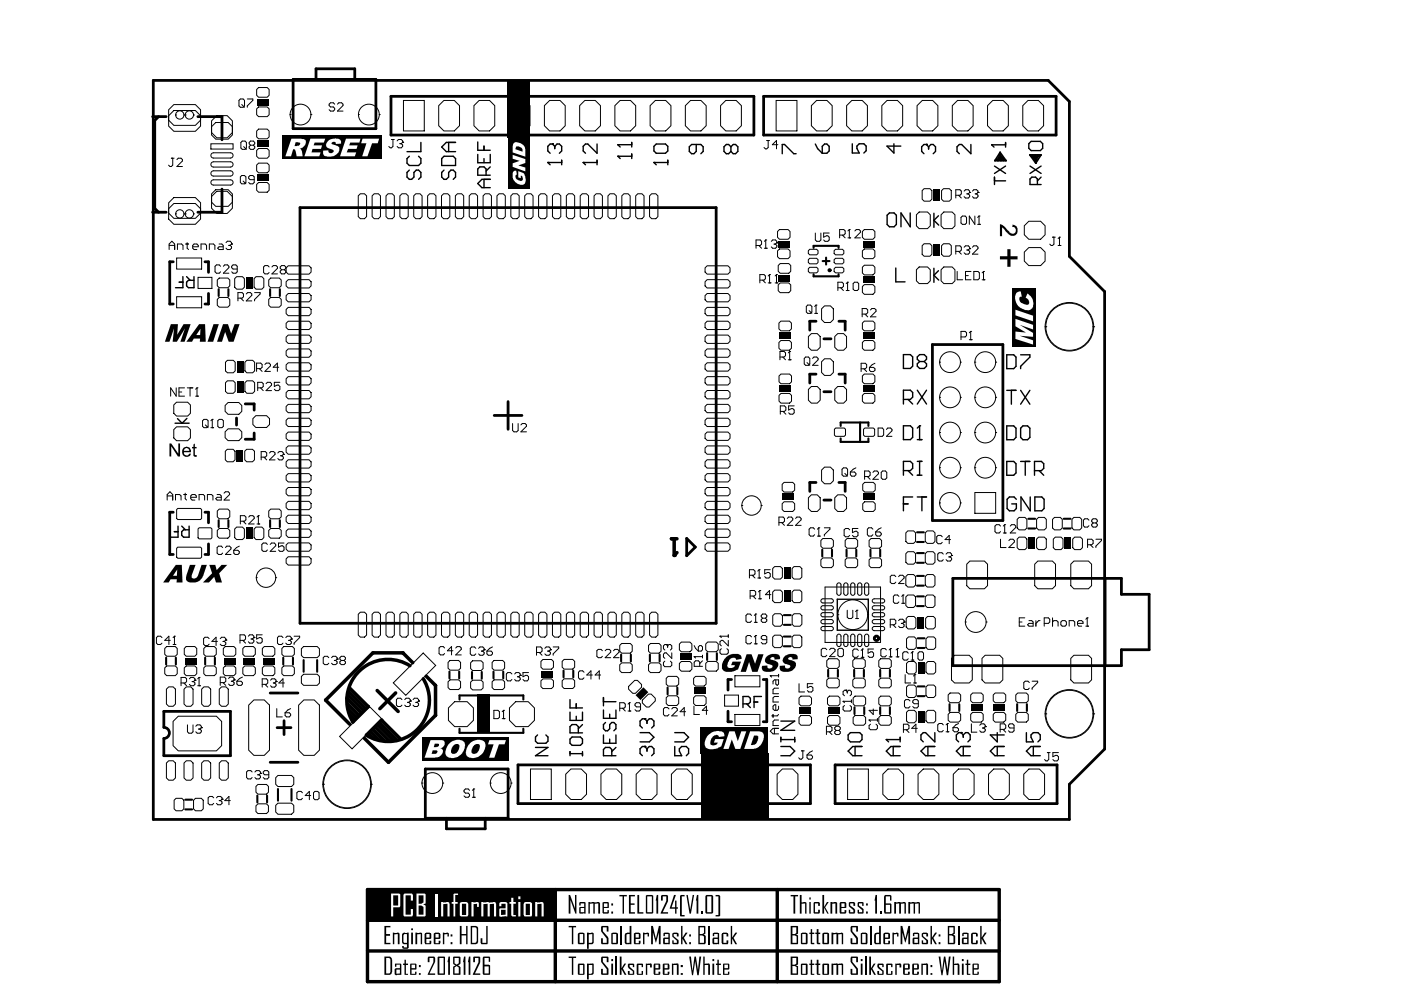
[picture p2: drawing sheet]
<svg xmlns="http://www.w3.org/2000/svg" width="297mm" height="210mm" viewBox="0 0 297 210" stroke-linecap="round" stroke-linejoin="round" font-family="sans-serif">
<path d="M77.7 188.2h133.7v19.5h-133.7zM77.7 194.7h133.7M117.5 188.2v19.5M164.4 188.2v19.5M77.7 201.2h133.7" fill="none" stroke="#000" stroke-width=".72"/>
<g fill="#000">
<path d="M81.3 195.9h1.3v.3h-.9v1.4h.8v.4h-.8v1.5h.9v.3h-1.3zM83.1 197.3l1.4 .1v2.4h-.3v-2.2l-.8 .1v2.1h-.3zM87.9 197.3h1.3l.1 .2v2.3h-.3v-2.2l-.7 .1v2.1h-.4zM93.7 197.3h1l.3 .2v.7h-.3v-.6l-.7 .1v2.1h-.3zM97.3 195.9h.4v1.7h.9v-1.7h.3v3.9h-.3v-1.9h-.9v1.9h-.4zM102.9 195.9h.3v3.7l-.1 .2h-1.3l-.1-.3v-1h.4v1h.8zM120.3 195.9h1.6v.3h-.6v3.6h-.3v-3.6h-.7zM120.3 189.4h.3l1.1 2.8v-2.8h.3v3.9h-.3l-1-2.9v2.9h-.4zM124.5 190.9h2.3l.1 .3v2.1h-.3v-2.1h-.8v2.1h-.3v-2.1h-.7v2.1h-.3zM127.2 196.1l.1-.2h1.3l.1 .2v1h-.3v-.9h-.9v.8l1.2 1.5v1.1l-.1 .2h-1.3l-.1-.2v-1.1h.3v1h.9v-.9l-1.2-1.6zM131 189.4h1.6v.3h-.6v3.6h-.3v-3.6h-.7zM133.1 189.4h1.2v.3h-.9v1.5h.9v.3h-.9v1.5h.9v.3h-1.2z"/>
<path d="M134.8 189.4h.4v3.6h.9v.3h-1.3zM136 197.3h1.2l.1 .2v.7h-.3v-.6l-.7 .1v2.1h-.3zM138.9 189.4h.3v3.9h-.3v-2.7h-.2zM137.8 195.9h.3l.6 2.6 .7-2.6h.4v3.9h-.4l.1-2.8-.7 2.4-.7-2.4v2.8h-.3zM139.8 189.5l.3-.1h1l.2 .1v1.2l-1.1 2.3h1.1v.3h-1.5l1.2-2.7v-.9h-.8v.9h-.4zM142.6 189.4h.4l-.9 2.6h.7v-1.4h.3v1.4h.3v.3h-.3v1h-.3v-1h-1.1zM142.2 197.6l.3-.3 1 .1 .1 .8h-.4v-.6h-.7v.5l1.1 .9v.6l-.2 .2h-1l-.2-.2v-.6h.3v.5h.7v-.4l-1-.9zM143.9 189.5l.2-.1h.7v.3h-.6v3.9h.6v.3h-.9v-.1zM144.1 195.9h.3v2.5l.7-1.1h.3l-.7 1.2 .7 1.3h-.3l-.7-1.2v1.2h-.3zM145.2 189.4h.3l.5 3.4 .6-3.4h.3l-.7 3.9h-.3zM147.4 189.4h.3v3.9h-.3v-2.7h-.2zM148.3 192.9h.4v.4h-.4z"/>
<path d="M151.4 189.4h.7l.3 .2v4.2l-.2 .1h-.8v-.3h.6v-3.9h-.6zM152.7 197.5l.3-.2h.8l.2 .2 .1 .7h-.4v-.6h-.7v1.9h.7v-.5h.4v.6l-.2 .2-1.2-.1zM154.6 195.9h.3v2.5l.7-1.1h.3l-.7 1.2 .7 1.3h-.3l-.7-1.2v1.2h-.3zM85.6 203.1h.3v.8h.4v.3h-.4v1.9h.4v.2l-.7-.1v-2h-.3v-.3h.3zM90.6 202.5h1.4l.1 1-1.2 2.5h1.2v.3h-1.6l1.2-2.7v-.9h-.8v.9h-.4zM94.9 202.4h.3v3.9h-.4v-2.7h-.1zM98.2 202.4h.3v3.9h-.4v-2.7h-.1zM99.2 202.4h.3v3.9h-.4v-2.7h-.1zM100.1 202.6l.2-.2h1.2l.1 .2v1.1l-1.1 2.3h1.1v.3h-1.6l1.2-2.7v-.9h-.7v.9h-.4zM120.3 202.4h1.6v.3h-.6v3.6h-.3v-3.6h-.7zM127.2 202.5l1.4-.1 .1 .2v1h-.3v-.9h-.9v.8l1.2 1.4v1.4h-1.4l-.1-.2v-1.1h.3v1h.9v-.9l-1.2-1.6zM131.1 202.4h.4v2.5l.6-1h.4l-.7 1 .7 1.4h-.3l-.7-1.2v1.2h-.4z"/>
<path d="M132.8 204l.2-.1h1l.2 .1v.6h-.3v-.4h-.7v.4l1 .8v.8l-1.3 .1-.1-.8h.4v.6h.7v-.6l-1-.7zM134.7 204l.1-.1 1.2 .1v.6h-.3v-.4h-.6v1.9h.6v-.6h.3v.8h-1.2zM136.6 203.9l1-.1 .3 .2v.7h-.4v-.5h-.6v2.1h-.3zM142.2 203.9h1.3l.1 2.4h-.4v-2.1h-.7v2.1h-.3zM145.8 202.4h.4l.4 3.1 .3-3.1h.3l.5 3.1 .3-3.1h.3l-.5 4h-.3l-.4-3.3-.5 3.3h-.2zM148.8 202.4h.3v1.6l.8-.2 .3 .3v2.2h-.4v-2.1h-.7v2.1h-.3zM151.8 203.1h.3v.8h.4v.3h-.4v1.9h.4v.2l-.7-.1v-2h-.3v-.3h.3z"/>
<path d="M87 196.4h.4v.4h-.4zM87 197.3h.4v2.5h-.4z"/>
<path d="M89.9 197.5l.2-.2 1.1 .1v1.1l-.1 .2h-.9v.9h.7v-.5h.3v.5l-.1 .2-1.2-.1zM90.2 197.6v.8h.7v-.8z"/>
<path d="M91.8 197.6l.3-.3h.8l.2 .2 .1 1-.2 .2h-.9v.9h.7v-.5h.4l-.2 .7h-1.1l-.1-.2zM92.1 197.6v.8h.7v-.8z"/>
<path d="M95.3 197.7h.4v.5h-.4zM95.3 199.4h.4v.4h-.4z"/>
<path d="M99.6 195.9h1.1l.5 .4v3.1l-.5 .4h-1.1zM99.9 196.2v3.3h.7l.3-.4v-2.6l-.3-.3z"/>
<path d="M122.3 197.5l.3-.2 1 .1 .1 2.2-.2 .2h-1.1l-.1-.2zM122.6 197.6v1.9h.8v-1.9z"/>
<path d="M122.6 191l.1-.1h1l.2 .1v2.3l-1.3-.1v-1.1l.1-.2h.9v-.7h-.8v.4h-.2zM122.8 192.1v.9h.8v-.9z"/>
<path d="M124.2 197.3h1.3l.1 .2v2l-.3 .3h-.7v1h-.4zM124.6 197.7v1.8h.6l.1-.1v-1.8z"/>
<path d="M127.5 191l.2-.1h1l.1 .1v1.1h-1v.9h.7v-.4h.3v.6l-.1 .1h-1.1l-.1-.1zM127.8 191.2v.7h.7v-.7z"/>
<path d="M129.3 191.2h.4v.4h-.4zM129.3 192.9h.4v.4h-.4z"/>
<path d="M129.3 197.5l.3-.2h.9l.2 .2v2.1l-.1 .2-1.3-.1zM129.6 197.6v1.9h.8v-1.9z"/>
<path d="M133.2 195.9h.4v3.9l-.4-.1a.66 .66 0 0 1-1-.3v-1.6l.2-.4 .8-.1zM132.5 197.8v1.6l.3 .2 .4-.1v-1.9z"/>
<path d="M134.1 197.6l.3-.3h.8l.2 .2 .1 1-.1 .2h-.9v.9h.6v-.5h.4l-.1 .7h-1.1l-.2-.2zM134.5 197.6v.8h.6v-.8z"/>
<path d="M136.6 189.5l.2-.1h1.2l.2 .1v3.7l-.1 .1-1.5-.1zM136.9 189.7v3.3h1v-3.3z"/>
<path d="M140.4 197.5l.2-.2 1 .1 .1 2.4h-1.3v-1.3l1-.1v-.8h-.7v.5h-.3zM140.7 198.7v.8h.7v-.8z"/>
<path d="M145.8 197.7h.4v.5h-.4zM145.8 199.4h.4v.4h-.4z"/>
<path d="M147.7 195.9l1.5 .1v1.6l-.3 .2 .4 .2v1.6l-.1 .2h-1.5zM148 196.2v1.4h.6l.3-.2v-1.2zM148 197.9v1.6h.9v-1.3l-.3-.3z"/>
<path d="M149.3 189.4h1.4l.2 .2v3.5l-.2 .2h-1.3l-.2-.2zM149.6 189.7v3.3h.9v-3.3z"/>
<path d="M150.8 197.5l.2-.2h.8l.3 .2v2.3l-1.3-.1v-1.2l1-.1v-.8h-.7v.5h-.3zM151.1 198.7v.8h.7v-.8z"/>
<path d="M81.3 202.4h1.2l.4 .4 .1 2.9-.5 .6h-1.2zM81.7 202.7v3.3h.7l.2-.3v-2.7l-.2-.3z"/>
<path d="M83.6 204l1.2-.1 .1 .1v2.3h-.3a1.04 1.04 0 0 1-1.1-.2v-1l.2-.2h.9v-.8h-.7v.5h-.3zM83.9 205.2v.9l.7-.1v-.8z"/>
<path d="M85.1 197.6l.3-.3h1.1v3.2l-.3 .3h-.8l-.3-.3v-.3h.3v.3h.7v-.7h-.7l-.3-.4zM85.4 197.9v1.4l.1 .2h.6v-1.8l-.5-.1z"/>
<path d="M86.8 203.9h1.2l.1 .1-.1 1.2h-.9v.9h.7v-.5h.3v.6h-1.3zM87.1 204.1v.8h.7v-.8z"/>
<path d="M88.6 204.2h.4v.4h-.4zM88.6 205.9h.4v.4h-.4z"/>
<path d="M92.6 202.6l.1-.2 1.4 .1v3.8l-1.5-.1zM93 202.7v3.3h.9v-3.3z"/>
<path d="M95.9 202.5l1.4-.1 .1 .2v1.3l-.5 .4 .5 .3v1.7l-1.5-.1v-1.6l.5-.3-.5-.4zM96.2 202.7v1.1l.4 .3 .5-.3v-1.1zM96.2 204.7v1.3h.9v-1.3l-.5-.3z"/>
<path d="M102.2 202.5l1.3-.1 .2 .2v.9h-.3v-.8h-.9v1.4h1l.2 .2-.1 2h-1.3l-.2-.2zM102.5 204.5v1.5h.9v-1.5z"/>
<path d="M122.3 204l1.2-.1 .2 .1v2.2l-1.3 .1-.1-.2zM122.6 204.2v1.9h.8v-1.9z"/>
<path d="M124.2 203.9l1.1-.1 .3 .2v2l-.3 .3h-.7v.9h-.4zM124.6 204.2v1.9h.4l.3-.3v-1.6z"/>
<path d="M129.3 202.9h.4v.5h-.4zM129.3 203.9h.4v2.4h-.4z"/>
<path d="M138.4 204l1.1-.1 .2 .1v1l-.2 .2h-.8v.9h.6v-.5h.4v.5l-.2 .2-1.1-.1zM138.7 204.1v.8h.6v-.8z"/>
<path d="M140.2 204l.2-.1 1.2 .1v1l-.1 .2h-.9v.9h.7v-.5h.3l-.1 .7h-1.2zM140.6 204.1v.8h.7v-.8z"/>
<path d="M144 204.2h.5v.4h-.5zM144 205.9h.5v.4h-.5z"/>
<path d="M150.7 202.9h.4v.5h-.4zM150.7 203.9h.4v2.4h-.4z"/>
<path d="M153 203.9h1.2l.1 .1v1l-.1 .2h-.9v.9h.7v-.5h.3v.5l-.1 .2-1.2-.1zM153.3 204.1v.8h.7v-.8z"/>
</g>
<path d="M131.5 195.9v3.9M130.4 202.4v3.9" fill="none" stroke="#000" stroke-width=".37"/>
<path d="M150.1 195.9v3.9" fill="none" stroke="#000" stroke-width=".3"/>
<path d="M77.7 188.2h39.4v6.5h-39.4z" fill-rule="evenodd" fill="#000"/>
<g fill="#fff">
<path d="M85.4 189.3l.2-.2h1.5l.3 .3v1.2h-.5v-1.2h-1.1v4.1h1.1v-1.1h.5v1.2l-.2 .3h-1.7l-.1-.2z"/>
<path d="M92.1 189.1h.5v4.8h-.5z"/>
<path d="M93.3 190.9h.5l.1 .1a.88 .88 0 0 1 1.2 .2v2.7h-.4v-2.7l-.9 .1v2.6h-.5z"/>
<path d="M95.9 189.2l.2-.1h.8v.3h-.6v1.5h.5v.3h-.5v2.7h-.4v-2.7h-.3v-.3h.3z"/>
<path d="M99.7 190.9h.5v.1a.93 .93 0 0 1 1.1 .1v.8h-.4v-.7l-.7 .1v2.6h-.5z"/>
<path d="M101.8 190.9h.5v.1l.6-.1 .6 .1 1.3-.1 .2 .3v2.7h-.5v-2.7l-.9 .1v2.6h-.4v-2.7l-.9 .1v2.6h-.5z"/>
<path d="M108.2 190h.4v.9h.5v.3h-.5v2.4h.5v.3h-.7l-.2-.2v-2.5h-.4v-.3h.4z"/>
<path d="M113.2 190.9h.5l.1 .1a.88 .88 0 0 1 1.2 .2v2.7h-.4v-2.7l-.9 .1v2.6h-.5z"/>
<path d="M82.7 189.1h1.8l.2 .1v2.6l-.2 .2h-1.3v1.9h-.5zM83.2 189.4v2.2h1v-2.2z"/>
<path d="M88.1 189.1h1.8l.1 .1v2l-.5 .2 .5 .2v2.2l-.1 .1h-1.8zM88.6 189.4v1.8h.6l.4-.3v-1.5zM88.6 191.6v1.9h1v-1.6l-.4-.3z"/>
<path d="M97.4 191l.3-.1h1l.3 .2 .1 2.5-.2 .3h-1.4l-.2-.2zM97.7 191.2v2.4h.9v-2.4z"/>
<path d="M105.7 191l.2-.1h1.1l.3 .2v2.8l-.5-.1a.85 .85 0 0 1-1.2-.1v-1.3l.2-.2h1.2v-1h-.9v.6h-.5zM106 192.5v1.1l1-.1v-1z"/>
<path d="M109.7 189.7h.4v.6h-.4zM109.7 190.9h.4v3h-.4z"/>
<path d="M110.9 190.9h1.3l.4 .3v2.5l-.2 .2h-1.4l-.2-.1v-2.6zM111.2 191.2v2.4h.9v-2.4z"/>
</g>
<g fill="#000">
<path d="M167.3 189.4h1.5v.3h-.6v3.6h-.3v-3.6h-.6zM169.2 189.4h.4v1.5a.82 .82 0 0 1 1 .3v2.1h-.3v-2.1h-.7v2.1h-.4zM171.5 196.6h.3v.7h.5v.3h-.5v1.9h.5v.3l-.8-.1v-2.1h-.3v-.3h.3zM172.1 191l.2-.1h1.1l.1 .8h-.4v-.5h-.7v1.8h.7v-.5h.4v.6l-.2 .2h-1l-.2-.1zM172.8 196.6h.4v.7h.3v.3h-.3v1.9h.3v.3h-.6l-.1-.2v-2h-.3v-.3h.3zM174 189.4h.4v2.5l.6-1h.3l-.7 1.1 .7 1.3h-.3l-.6-1.2v1.2h-.4zM175.7 190.9h.4a.76 .76 0 0 1 1 .3v2.1h-.4v-2.1h-.6v2.1h-.4zM175.9 197.3h1.2l.2 .2a.71 .71 0 0 1 1.1 .1v2.2h-.3v-2.2l-.8 .1v2.1h-.3v-2.2l-.7 .1v2.1h-.4zM179.6 191l.1-.1h1l.2 .2v.6h-.4v-.5h-.6v.4l1 .9v.6l-.1 .2h-1.1l-.1-.1v-.7h.3v.5h.6v-.4l-.9-.8zM180 196h1.5v1.1h-.4v-.9h-.8v.8l1.2 1.5-.1 1.3h-1.3l-.2-.2v-1.1h.4v1h.8v-.9l-1.2-1.6zM181.4 191l.2-.1h1l.1 .1v.7h-.3v-.5h-.7v.4l1 .8v.8l-1.2 .1-.1-.8h.3v.5h.7v-.4l-1-.8zM185.2 189.4h.3v3.9h-.3v-2.7h-.2z"/>
<path d="M186.1 192.9h.4v.4h-.4zM188.8 197.3h1.1l.2 .2v.7h-.3v-.6l-.7 .1v2.1h-.3zM189.2 190.9h1.3a1.04 1.04 0 0 1 1.2 .2v2.2h-.3v-2.1h-.8v2.1h-.4v-2.1h-.6v2.1h-.4zM190.5 195.9h.4l.6 2.6 .7-2.6h.3v3.9h-.3v-2.8l-.6 2.4-.8-2.4 .1 2.8h-.4zM192.2 190.9h2.4v2.4h-.3v-2.1h-.7v2.1h-.3v-2.1h-.8v2.1h-.3zM195 197.6l.3-.3 1 .1v.8h-.3v-.6h-.7v.5l1 .9v.6l-.1 .2h-1l-.2-.2v-.6h.3v.5h.7v-.4l-.9-.8zM196.9 195.9h.3v2.5l.6-1.1h.4l-.7 1.2 .7 1.3h-.4l-.6-1.2v1.2h-.3zM205.5 197.5l.2-.2h.9l.2 .2 .1 .7h-.4v-.6h-.7v1.9h.7v-.5h.4v.6l-.2 .2-1.2-.1zM207.4 195.9h.3v2.5l.6-1.1h.4l-.7 1.2 .7 1.3h-.4l-.6-1.2v1.2h-.3zM171.5 203.1h.3v.8h.5v.3h-.5v1.9h.5v.2l-.8-.1v-2h-.3v-.3h.3zM172.8 203.1h.4v.8h.3v.3h-.3v1.9h.3v.2h-.6l-.1-.2v-1.9h-.3v-.3h.3zM175.9 203.9h2.4l.1 2.4h-.3v-2.1h-.8v2.1h-.3v-2.1h-.7v2.1h-.4z"/>
<path d="M180 202.5l1.4-.1 .1 .2v1h-.4v-.9h-.8v.8l1.2 1.4-.1 1.4h-1.3l-.2-.2v-1.1h.4v1h.8v-.9l-1.2-1.6zM183.9 202.4h.4v2.5l.6-1h.3l-.6 1 .7 1.4h-.4l-.6-1.2v1.2h-.4zM185.7 204l1.1-.1 .2 .1v.6h-.3v-.4h-.7v.4l1 .8v.8l-1.3 .1-.1-.8h.4v.6h.7v-.6l-1.1-.9zM187.5 204l.1-.1 1.2 .1v.6h-.3v-.4h-.6v1.9h.6v-.6h.3l-.1 .8h-1.1zM189.4 203.9l1-.1 .3 .2v.7h-.4v-.5h-.6v2.1h-.3zM194.9 203.9h1.4v2.4h-.3v-2.1h-.8v2.1h-.3zM198.6 202.4h.4l.3 3.1 .4-3.1h.3l.4 3.1 .3-3.1h.4l-.5 4h-.3l-.4-3.3-.5 3.3h-.2zM201.6 202.4h.3v1.6l.8-.2 .3 .3v2.2h-.4v-2.1h-.7v2.1h-.3zM204.5 203.1h.3v.8h.5v.3h-.5v1.9h.5v.2l-.8-.1v-2h-.2v-.3h.2z"/>
<path d="M167.3 195.9l1.5 .1v1.6l-.4 .2 .4 .1v1.9h-1.5zM167.6 196.2v1.4h.6l.3-.2v-1.2zM167.6 197.9v1.6h.9v-1.3l-.3-.3z"/>
<path d="M169.4 197.5l.3-.2h.9l.3 .3v2l-.2 .2h-1.1l-.2-.2zM169.7 197.6v1.9h.8v-1.9z"/>
<path d="M171.2 189.9h.3v.4h-.3zM171.2 190.9h.3v2.4h-.3z"/>
<path d="M174 197.6l.3-.3 1 .1 .1 2.2-.1 .2h-1.2l-.1-.2zM174.4 197.6v1.9h.6v-1.9z"/>
<path d="M177.7 190.9h1.1l.3 .2v1h-1.1v.9h.7v-.4h.4l-.1 .6h-1.3zM178 191.2v.7h.7v-.7z"/>
<path d="M182.1 197.5l.3-.2h.8l.3 .2v2.1l-.1 .2-1.3-.1zM182.4 197.6v1.9h.8v-1.9z"/>
<path d="M183.2 191.2h.4v.4h-.4zM183.2 192.9h.4v.4h-.4z"/>
<path d="M186 195.9h.4v3.9l-.4-.1a.66 .66 0 0 1-1.1-.3v-1.6l.3-.4 .8-.1zM185.3 197.8v1.6l.2 .2 .5-.1v-1.9z"/>
<path d="M187 197.5l.2-.2h.8l.2 .2 .1 1-.2 .2h-.8v.9h.6v-.5h.4l-.2 .7h-1.1l-.1-.2zM187.3 197.6v.8h.6v-.8z"/>
<path d="M187.1 189.5l.2-.1h1.1l.2 .1v1.1h-.3v-.9h-.9v1.5h1l.2 .1v1.9l-.2 .1-1.3-.1zM187.4 191.5v1.5h.9v-1.5z"/>
<path d="M193.1 197.5l.3-.2 1 .1 .1 2.4h-1.4v-1.3l1.1-.1v-.8h-.8v.5h-.3zM193.4 198.7v.8h.8v-.8z"/>
<path d="M198.6 197.7h.4v.5h-.4zM198.6 199.4h.4v.4h-.4z"/>
<path d="M200.5 195.9l1.5 .1v1.6l-.4 .2 .5 .2v1.6l-.2 .2h-1.4zM200.8 196.2v1.4h.5l.4-.2v-1.2zM200.8 197.9v1.6h.9v-1.3l-.4-.3z"/>
<path d="M203.6 197.5l.2-.2h.8l.3 .2v2.3l-1.3-.1v-1.2l1-.1v-.8h-.7v.5h-.3zM203.9 198.7v.8h.7v-.8z"/>
<path d="M167.3 202.4h1.4l.1 .2v1.4l-.4 .3 .4 .1v1.9h-1.5zM167.6 202.7v1.4h.6l.3-.2v-1.2zM167.6 204.4v1.6h.9v-1.4l-.3-.2z"/>
<path d="M169.4 204l.2-.1h1.1l.2 .1v2.1l-.2 .2h-1.2zM169.7 204.2v1.9h.8v-1.9z"/>
<path d="M174 204l.1-.1h1.2l.1 .1v2.1l-.1 .2h-1.2zM174.4 204.2v1.9h.6v-1.9z"/>
<path d="M182.1 202.9h.4v.5h-.4zM182.1 203.9h.4v2.4h-.4z"/>
<path d="M191.1 204l1.2-.1 .2 .1v1l-.2 .2h-.9v.9h.7v-.5h.4v.5l-.2 .2-1.2-.1zM191.4 204.1v.8h.7v-.8z"/>
<path d="M193 204l.1-.1 1.2 .1 .1 1-.1 .2h-.9v.9h.6v-.5h.4l-.1 .7h-1.2zM193.4 204.1v.8h.6v-.8z"/>
<path d="M196.9 204.2h.3v.4h-.3zM196.9 205.9h.3v.4h-.3z"/>
<path d="M203.5 202.9h.4v.5h-.4zM203.5 203.9h.4v2.4h-.4z"/>
<path d="M205.8 203.9h1.1l.2 .1v1l-.2 .2h-.9v.9h.8v-.5h.3v.5l-.2 .2-1.2-.1zM206 204.1v.8h.8v-.8z"/>
</g>
<g fill="none" stroke="#000" stroke-width=".37">
<path d="M210.5 34h2.3M211.6 32.3l-.5 1.7 .8-.8M211.6 32.3l-1.1 1.7M211.6 32.3l.4 1.7M211.6 32.3v1.7M211.6 32.3l1.2 1.7M211.9 33.2l-1.4 .8M211.9 33.2l.4 .8M211.9 33.2l.9 .8M217.9 32.8l1.2 1.7M217.9 32.8l1 .8M217.9 32.8h2.3"/>
<path d="M218.4 32.8l.5 .8M218.8 32.8l.3 1.7M218.9 33.6l.7-.8-.5 1.7M219.1 32.8v1.7M220.2 32.8l-1.1 1.7M220.2 32.8l-1.3 .8M184.2 195.9v3.9M183.2 202.4v3.9"/>
</g>
<path d="M197.6 45.1v3M197.6 56.8v2.9M198.5 57.3l-.9 .9 1 1.1M198.5 45.7l-.9 .9 1 1M37 89.5h3M39.5 88.5l-1 1-.9-.9M202.8 195.9v3.9" fill="none" stroke="#000" stroke-width=".3"/>
<g fill="none" stroke="#000" stroke-width=".21">
<path d="M54.3 18.9l.4-.4h1.8l.4 .4v1.3l-.4 .4h-1.8l-.4-.4zM35.7 23.2l1.1-1.1h4.5l1.1 1.1v2.2l-1.1 1.1h-4.5l-1.1-1.1zM35.7 24.5l1.1-1.1h4.5l1.1 1.1v2.2l-1.1 1.1h-4.5l-1.1-1.1zM36.2 33.5h.6M36.5 33.5v1.4l-.3 .3h-.2l-.3-.3M37.2 24.3h.1M37.2 24.3a.88 .88 0 0 0 .8 .9 .88 .88 0 0 0 .9-.9M37.2 24.3a.88 .88 0 0 1 .8-.9 .88 .88 0 0 1 .9 .9M37.4 33.8l.3-.3h.6l.3 .3v.3l-1.2 1.1h1.2M38.9 24.3h.1M39.2 24.3h.1M39.2 24.3a.88 .88 0 0 0 .9 .9 .88 .88 0 0 0 .8-.9"/>
<path d="M39.2 24.3a.88 .88 0 0 1 .9-.9 .88 .88 0 0 1 .8 .9M40.9 24.3h.1M44.6 30.4h4.7v1.1h-4.7zM44.7 38.3l.5-.3h3.6a.56 .56 0 0 1 .5 .6 .56 .56 0 0 1-.5 .6h-3.6a.56 .56 0 0 1-.5-.9zM44.7 32.6l.5-.3h3.6a.56 .56 0 0 1 .5 .6 .56 .56 0 0 1-.5 .5h-3.6a.56 .56 0 0 1-.5-.8zM44.7 34.5l.5-.3h3.6a.56 .56 0 0 1 .5 .6 .56 .56 0 0 1-.5 .6h-3.6a.56 .56 0 0 1-.5-.9zM44.7 36.4l.5-.3h3.6a.56 .56 0 0 1 .5 .6 .56 .56 0 0 1-.5 .6h-3.6a.56 .56 0 0 1-.5-.9zM44.8 26.8l.8-.9h2.7l.9 .9v1.8l-.9 .8h-2.7l-.8-.8zM44.8 25.6l1.1-1.1h2.2l1.1 1.1v2.5l-1.1 1.1h-2.2l-1.1-1.1zM54.3 34.9l.4-.4h1.8l.4 .4v1.3l-.4 .4h-1.8l-.4-.4zM54.3 27.7l.4-.4h1.8l.4 .4v1.3l-.4 .4h-1.8l-.4-.4zM54.3 23l.4-.4h1.8l.4 .4v1.3l-.4 .4h-1.8l-.4-.4z"/>
<path d="M54.3 31.8l.4-.4h1.8l.4 .4v1.3l-.4 .4h-1.8l-.4-.4zM54.7 38.6h1.8l.4 .4v1.3l-.4 .4h-1.8l-.4-.4v-1.3zM61.4 24.2h.1M61.4 24.2a2.2 2.2 0 0 0 2.2 2.2 2.2 2.2 0 0 0 2.2-2.2M61.4 24.2a2.2 2.2 0 0 1 2.2-2.2 2.2 2.2 0 0 1 2.2 2.2M65.8 24.2h.1M75.8 24.2h.1M75.8 24.2a2.2 2.2 0 0 0 2.2 2.2 2.2 2.2 0 0 0 2.2-2.2M75.8 24.2a2.2 2.2 0 0 1 2.2-2.2 2.2 2.2 0 0 1 2.2 2.2M80.2 24.2h.1M85.4 21.3h4.4v6.4h-4.4zM92.8 22.4l1.1-1.1h2.2l1.1 1.1v4.2l-1.1 1.1h-2.2l-1.1-1.1z"/>
<path d="M100.3 22.4l1.1-1.1h2.2l1.1 1.1v4.2l-1.1 1.1h-2.2l-1.1-1.1zM107.5 29.2v10.8M107.7 22.4l1.1-1.1h2.2l1.1 1.1v4.2l-1.1 1.1h-2.2l-1.1-1.1zM115.2 22.4l1.1-1.1h2.2l1.1 1.1v4.2l-1.1 1.1h-2.2l-1.1-1.1zM122.6 22.4l1.1-1.1h2.2l1.1 1.1v4.2l-1.1 1.1h-2.2l-1.1-1.1zM130.1 22.4l1.1-1.1h2.2l1.1 1.1v4.2l-1.1 1.1h-2.2l-1.1-1.1zM137.5 22.4l1.1-1.1h2.2l1.1 1.1v4.2l-1.1 1.1h-2.2l-1.1-1.1zM145 22.4l1.1-1.1h2.2l1.1 1.1v4.2l-1.1 1.1h-2.2l-1.1-1.1zM152.5 22.4l1.1-1.1h2.2l1.1 1.1v4.2l-1.1 1.1h-2.2l-1.1-1.1zM164.2 21.3h4.4v6.4h-4.4zM171.7 22.4l1.1-1.1h2.2l1.1 1.1v4.2l-1.1 1.1h-2.2l-1.1-1.1zM179.1 22.4l1.1-1.1h2.2l1.1 1.1v4.2l-1.1 1.1h-2.2l-1.1-1.1z"/>
<path d="M186.6 22.4l1.1-1.1h2.2l1.1 1.1v4.2l-1.1 1.1h-2.2l-1.1-1.1zM194 22.4l1.1-1.1h2.2l1.1 1.1v4.2l-1.1 1.1h-2.2l-1.1-1.1zM201.5 22.4l1.1-1.1h2.2l1.1 1.1v4.2l-1.1 1.1h-2.2l-1.1-1.1zM208.9 22.4l1.1-1.1h2.2l1.1 1.1v4.2l-1.1 1.1h-2.2l-1.1-1.1zM216.4 22.4l1.1-1.1h2.2l1.1 1.1v4.2l-1.1 1.1h-2.2l-1.1-1.1zM35.7 44.2l1.1-1.1h4.5l1.1 1.1v2.2l-1.1 1.1h-4.5l-1.1-1.1zM35.7 42.9l1.1-1.1h4.5l1.1 1.1v2.2l-1.1 1.1h-4.5l-1.1-1.1zM37.2 45.3h.1M37.2 45.3a.88 .88 0 0 0 .8 .8 .88 .88 0 0 0 .9-.8M37.2 45.3a.88 .88 0 0 1 .8-.9 .88 .88 0 0 1 .9 .9M37.4 54.6h5.3v2.3h-5.3zM38.9 45.3h.1"/>
<path d="M39.2 45.3h.1M39.2 45.3a.88 .88 0 0 0 .9 .8 .88 .88 0 0 0 .8-.8M39.2 45.3a.88 .88 0 0 1 .9-.9 .88 .88 0 0 1 .8 .9M40.9 45.3h.1M41.9 58.7h2.9v2.3h-2.9zM44.8 41l.8-.9h2.7l.9 .9v1.8l-.9 .9h-2.7l-.8-.9zM44.8 41.6l1.1-1.1h2.2l1.1 1.1v2.5l-1.1 1.1h-2.2l-1.1-1.1zM46 59.2l.4-.4h1.8l.4 .4v1.3l-.4 .4h-1.8l-.4-.4zM49.7 59l.4-.5h1.2l.4 .5v1.8l-.4 .4h-1.2l-.4-.4zM53.8 59l.4-.5h1.2l.4 .5v1.8l-.4 .4h-1.2l-.4-.4zM56.9 59.2l.4-.4h1.8l.4 .4v1.3l-.4 .4h-1.8l-.4-.4zM60.5 56.7l.5-.5h4.4l.4 .5v.9l-.4 .4h-4.4l-.5-.4z"/>
<path d="M60.5 59.6l.5-.4h4.4l.4 .4v.9l-.4 .4h-4.4l-.5-.4zM75.8 41.4l.4-.4h.9l.5 .4v4.4l-.5 .5h-.9l-.4-.5zM78.7 41.4l.5-.4h.9l.4 .4v4.4l-.4 .5h-.9l-.5-.5zM82.1 41h.9l.4 .4v4.4l-.4 .5h-.9l-.4-.5v-4.4zM84.6 41.4l.4-.4h.9l.5 .4v4.4l-.5 .5h-.9l-.4-.5zM88 41h.9l.4 .4v4.4l-.4 .5h-.9l-.5-.5v-4.4zM90.5 41.4l.4-.4h.9l.4 .4v4.4l-.4 .5h-.9l-.4-.5zM93.8 41h.9l.5 .4v4.4l-.5 .5h-.9l-.4-.5v-4.4zM96.3 41.4l.5-.4h.9l.4 .4v4.4l-.4 .5h-.9l-.5-.5zM99.7 41h.9l.4 .4v4.4l-.4 .5h-.9l-.4-.5v-4.4zM102.2 41.4l.4-.4h.9l.5 .4v4.4l-.5 .5h-.9l-.4-.5zM105.6 41h.9l.4 .4v4.4l-.4 .5h-.9l-.5-.5v-4.4z"/>
<path d="M108.5 41h.9l.4 .4v4.4l-.4 .5h-.9l-.4-.5v-4.4zM111 41.4l.5-.4h.8l.5 .4v4.4l-.5 .5h-.8l-.5-.5zM114.4 41h.9l.4 .4v4.4l-.4 .5h-.9l-.5-.5v-4.4zM116.9 41.4l.4-.4h.9l.4 .4v4.4l-.4 .5h-.9l-.4-.5zM120.3 41h.8l.5 .4v4.4l-.5 .5h-.8l-.5-.5v-4.4zM122.8 41.4l.4-.4h.9l.4 .4v4.4l-.4 .5h-.9l-.4-.5zM126.1 41h.9l.4 .4v4.4l-.4 .5h-.9l-.4-.5v-4.4zM128.6 41.4l.5-.4h.8l.5 .4v4.4l-.5 .5h-.8l-.5-.5zM132 41h.9l.4 .4v4.4l-.4 .5h-.9l-.4-.5v-4.4zM134.5 41.4l.4-.4h.9l.5 .4v4.4l-.5 .5h-.9l-.4-.5zM137.9 41h.8l.5 .4v4.4l-.5 .5h-.8l-.5-.5v-4.4zM149.2 56.7l.4-.5h4.4l.4 .5v.9l-.4 .4h-4.4l-.4-.4z"/>
<path d="M149.2 59.6l.4-.4h4.4l.4 .4v.9l-.4 .4h-4.4l-.4-.4zM160.8 59.3h.8l.3-.3v-.6l-.3-.3h-.8v1.8M161.3 59.3l.6 .6M162.5 59.9h.6M162.8 58.1h.1M162.8 58.1l-.3 .3M162.8 58.1v1.8M164 59.9h.6M164.3 58.1h.1M164.3 58.1v1.8M164.3 58.1l-.3 .3M164.5 53.1l.4-.4h1.8l.4 .4v1.2l-.4 .4h-1.8l-.4-.4z"/>
<path d="M164.5 49l.4-.4h1.8l.4 .4v1.2l-.4 .4h-1.8l-.4-.4zM164.6 56.2l.5-.4h1.8l.4 .4v1.2l-.4 .4h-1.8l-.5-.4zM171 56.9l.3-.3h1.5l.3 .3v.5l-.3 .3h-1.5l-.3-.3zM171 53l.3-.2h1.5l.3 .2v.6l-.3 .3h-1.5l-.3-.3zM171 55l.3-.3h1.5l.3 .3v.5l-.3 .3h-1.5l-.3-.3zM176.5 56.9l.3-.3h1.4l.3 .3v.5l-.3 .3h-1.4l-.3-.3zM176.5 53l.3-.2h1.4l.3 .2v.6l-.3 .3h-1.4l-.3-.3zM176.5 55l.3-.3h1.4l.3 .3v.5l-.3 .3h-1.4l-.3-.3zM182.5 56.5l.4-.4h1.8l.4 .4v1.3l-.4 .4h-1.8l-.4-.4zM182.9 52.7h1.8l.4 .4v1.2l-.4 .4h-1.8l-.4-.4v-1.2zM182.9 48.6h1.8l.4 .4v1.2l-.4 .4h-1.8l-.4-.4v-1.2zM193.9 45.4l.6-.5h1.7l.6 .5v2.4l-.6 .6h-1.7l-.6-.6z"/>
<path d="M194.5 56.5h1.7l.6 .6v2.3l-.6 .6h-1.7l-.6-.6v-2.3zM195.1 52l.4-.4h1.2l.5 .4v1.8l-.5 .4h-1.2l-.4-.4zM195.1 40.3l.4-.4h1.2l.5 .4v1.9l-.5 .4h-1.2l-.4-.4zM199.1 45.4l.6-.5h1.7l.6 .5v2.4l-.6 .6h-1.7l-.6-.6zM199.2 52l.4-.4h1.2l.5 .4v1.8l-.5 .4h-1.2l-.4-.4zM199.2 40.3l.4-.4h1.2l.5 .4v1.9l-.5 .4h-1.2l-.4-.4zM199.7 56.5h1.7l.6 .6v2.3l-.6 .6h-1.7l-.6-.6v-2.3zM203.3 46l.3-.3h.6l.3 .3v1.2l-.3 .3h-.6l-.3-.3zM206.2 45.7v1.8l-1.1-1.8v1.8M206.8 47.5h.6M207.1 45.7h.1M207.1 45.7v1.8"/>
<path d="M207.1 45.7l-.3 .3M216.7 53.3l1-.9h2.5l.9 .9v1.9l-.9 1h-2.5l-1-1zM216.7 47.8l1-1h2.5l.9 1v1.9l-.9 .9h-2.5l-1-.9zM222.7 50.2h.6M223 50.2v1.5l-.3 .2h-.3l-.3-.2M223.9 51.9h.5M224.1 50.2h.1M224.1 50.2v1.7M224.1 50.2l-.2 .3M37.4 62.8h5.3v2.3h-5.3zM46 63.3l.4-.4h1.8l.4 .4v1.3l-.4 .4h-1.8l-.4-.4zM47.7 76.7l.4-.5h1.2l.5 .5v1.8l-.5 .4h-1.2l-.4-.4z"/>
<path d="M51.8 76.7l.4-.5h1.3l.4 .5v1.8l-.4 .4h-1.3l-.4-.4zM56.9 63.3l.4-.4h1.8l.4 .4v1.3l-.4 .4h-1.8l-.4-.4zM60.5 74.3l.5-.5h4.4l.4 .5v.9l-.4 .4h-4.4l-.5-.4zM60.5 77.2l.5-.4h4.4l.4 .4v.9l-.4 .4h-4.4l-.5-.4zM60.5 68.4l.5-.4h4.4l.4 .4v.9l-.4 .4h-4.4l-.5-.4zM60.5 71.3l.5-.4h4.4l.4 .4v.9l-.4 .5h-4.4l-.5-.5zM60.5 62.5l.5-.4h4.4l.4 .4v.9l-.4 .5h-4.4l-.5-.5zM60.5 65.5l.5-.5h4.4l.4 .5v.9l-.4 .4h-4.4l-.5-.4zM149.2 77.2l.4-.4h4.4l.4 .4v.9l-.4 .4h-4.4l-.4-.4zM149.2 74.3l.4-.5h4.4l.4 .5v.9l-.4 .4h-4.4l-.4-.4zM149.2 71.3l.4-.4h4.4l.4 .4v.9l-.4 .5h-4.4l-.4-.5zM149.2 68.4l.4-.4h4.4l.4 .4v.9l-.4 .4h-4.4l-.4-.4z"/>
<path d="M149.2 65.5l.4-.5h4.4l.4 .5v.9l-.4 .4h-4.4l-.4-.4zM149.2 62.5l.4-.4h4.4l.4 .4v.9l-.4 .5h-4.4l-.4-.5zM164.6 60.3l.5-.4h1.8l.4 .4v1.2l-.4 .4h-1.8l-.5-.4zM164.8 68.4l.4-.4h1.8l.4 .4v1.2l-.4 .4h-1.8l-.4-.4zM164.8 72.5l.4-.4h1.8l.4 .4v1.2l-.4 .4h-1.8l-.4-.4zM164.8 79.6l.4-.5h1.8l.5 .5v1.2l-.5 .4h-1.8l-.4-.4zM171 71.2l.7-.6h1.2l.6 .6v2.3l-.6 .6h-1.2l-.7-.6zM173.8 65.3l.6-.6h1.3l.6 .6v2.3l-.6 .6h-1.3l-.6-.6zM173.8 76.5l.6-.6h1.3l.6 .6v2.3l-.6 .6h-1.3l-.6-.6zM177.2 70.6h1.3l.6 .6v2.3l-.6 .6h-1.3l-.6-.6v-2.3zM182.5 79.6l.4-.5h1.8l.4 .5v1.2l-.4 .4h-1.8l-.4-.4zM182.5 68.4l.4-.4h1.8l.4 .4v1.2l-.4 .4h-1.8l-.4-.4z"/>
<path d="M182.5 72.5l.4-.4h1.8l.4 .4v1.2l-.4 .4h-1.8l-.4-.4zM182.5 60.6l.4-.4h1.8l.4 .4v1.3l-.4 .4h-1.8l-.4-.4zM198.8 76.6h.1M198.8 76.6a2.2 2.2 0 0 0 2.2 2.2 2.2 2.2 0 0 0 2.2-2.2M198.8 76.6a2.2 2.2 0 0 1 2.2-2.2 2.2 2.2 0 0 1 2.2 2.2M203.2 76.6h.1M203.3 71.3h.9l.3-.3v-.6l-.3-.3h-.9v1.8M205.1 71.9h.6M205.4 70.1h.1M205.4 70.1l-.3 .3M205.4 70.1v1.8M206.2 76.6h.1"/>
<path d="M206.2 76.6a2.2 2.2 0 0 0 2.2 2.2 2.2 2.2 0 0 0 2.3-2.2M206.2 76.6a2.2 2.2 0 0 1 2.2-2.2 2.2 2.2 0 0 1 2.3 2.2M210.7 76.6h.1M221.1 69.1h.1M221.1 69.1a5.1 5.1 0 0 0 5.1 5.2 5.1 5.1 0 0 0 5.2-5.2M221.1 69.1a5.1 5.1 0 0 1 5.1-5.1 5.1 5.1 0 0 1 5.2 5.1M221.3 69.1h.1M221.3 69.1a5 5 0 0 0 4.9 5 5 5 0 0 0 5-5M221.3 69.1a5 5 0 0 1 4.9-4.9 5 5 0 0 1 5 4.9M231.2 69.1h.1M231.4 69.1h.1M36.8 85.7l.6-.6h2.3l.6 .6v1.8l-.6 .5h-2.3l-.6-.5z"/>
<path d="M36.8 90.9l.6-.6h2.3l.6 .6v1.8l-.6 .5h-2.3l-.6-.5zM47.6 91.4l.7-.7h2.2l.7 .7v1.2l-.7 .6h-2.2l-.7-.6zM47.7 95.5l.4-.4h1.2l.4 .4v1.8l-.4 .4h-1.2l-.4-.4zM47.7 81l.4-.4h1.2l.5 .4v1.8l-.5 .4h-1.2l-.4-.4zM48.3 85.2h2.2l.7 .6v1.2l-.7 .7h-2.2l-.7-.7v-1.2zM51.8 95.5l.4-.4h1.2l.4 .4v1.8l-.4 .4h-1.2l-.4-.4zM51.8 81l.4-.4h1.3l.4 .4v1.8l-.4 .4h-1.3l-.4-.4zM53.5 88.6l.6-.6h2.3l.6 .6v1.2l-.6 .7h-2.3l-.6-.7zM60.5 97.7l.5-.4h4.4l.4 .4v.9l-.4 .4h-4.4l-.5-.4zM60.5 91.9l.5-.5h4.4l.4 .5v.8l-.4 .5h-4.4l-.5-.5zM60.5 94.8l.5-.4h4.4l.4 .4v.9l-.4 .4h-4.4l-.5-.4zM60.5 86l.5-.4h4.4l.4 .4v.9l-.4 .4h-4.4l-.5-.4z"/>
<path d="M60.5 88.9l.5-.4h4.4l.4 .4v.9l-.4 .5h-4.4l-.5-.5zM60.5 80.1l.5-.4h4.4l.4 .4v.9l-.4 .5h-4.4l-.5-.5zM60.5 83.1l.5-.5h4.4l.4 .5v.8l-.4 .5h-4.4l-.5-.5zM108.4 89.6v1.5l.3 .3h.6l.3-.3v-1.5M110.2 89.9l.3-.3h.6l.3 .3v.3l-1.2 1.2h1.2M149.2 97.7l.4-.4h4.4l.4 .4v.9l-.4 .4h-4.4l-.4-.4zM149.2 94.8l.4-.4h4.4l.4 .4v.9l-.4 .4h-4.4l-.4-.4zM149.2 91.9l.4-.5h4.4l.4 .5v.8l-.4 .5h-4.4l-.4-.5zM149.2 88.9l.4-.4h4.4l.4 .4v.9l-.4 .5h-4.4l-.4-.5zM149.2 86l.4-.4h4.4l.4 .4v.9l-.4 .4h-4.4l-.4-.4zM149.2 83.1l.4-.5h4.4l.4 .5v.8l-.4 .5h-4.4l-.4-.5zM149.2 80.1l.4-.4h4.4l.4 .4v.9l-.4 .5h-4.4l-.4-.5z"/>
<path d="M165.2 83.3h1.8l.5 .4v1.2l-.5 .4h-1.8l-.4-.4v-1.2zM171 82.4l.7-.6h1.2l.6 .6v2.3l-.6 .6h-1.2l-.7-.6zM173.8 99.5l.6-.7h1.3l.6 .7v2.2l-.6 .7h-1.3l-.6-.7zM176.5 90.8l.3-.2h1.8l.3 .2v1.3l-.3 .2h-1.8l-.3-.2zM177.2 81.8h1.3l.6 .6v2.3l-.6 .6h-1.3l-.6-.6v-2.3zM182.7 90.8l.3-.2h1.8l.2 .2v1.3l-.2 .2h-1.8l-.3-.2zM182.9 83.3h1.8l.4 .4v1.2l-.4 .4h-1.8l-.4-.4v-1.2zM198.8 91.5h.1M198.8 91.5a2.2 2.2 0 0 0 2.2 2.2 2.2 2.2 0 0 0 2.2-2.2M198.8 91.5a2.2 2.2 0 0 1 2.2-2.2 2.2 2.2 0 0 1 2.2 2.2M198.8 84.1h.1M198.8 84.1a2.2 2.2 0 0 0 2.2 2.2 2.2 2.2 0 0 0 2.2-2.2"/>
<path d="M198.8 84.1a2.2 2.2 0 0 1 2.2-2.2 2.2 2.2 0 0 1 2.2 2.2M198.8 99h.1M198.8 99a2.2 2.2 0 0 0 2.2 2.2 2.2 2.2 0 0 0 2.2-2.2M198.8 99a2.2 2.2 0 0 1 2.2-2.2 2.2 2.2 0 0 1 2.2 2.2M203.2 91.5h.1M203.2 84.1h.1M203.2 99h.1M206.2 91.5h.1M206.2 91.5a2.2 2.2 0 0 0 2.2 2.2 2.2 2.2 0 0 0 2.3-2.2M206.2 91.5a2.2 2.2 0 0 1 2.2-2.2 2.2 2.2 0 0 1 2.3 2.2M206.2 84.1h.1M206.2 84.1a2.2 2.2 0 0 0 2.2 2.2 2.2 2.2 0 0 0 2.3-2.2"/>
<path d="M206.2 84.1a2.2 2.2 0 0 1 2.2-2.2 2.2 2.2 0 0 1 2.3 2.2M206.2 99h.1M206.2 99a2.2 2.2 0 0 0 2.2 2.2 2.2 2.2 0 0 0 2.3-2.2M206.2 99a2.2 2.2 0 0 1 2.2-2.2 2.2 2.2 0 0 1 2.3 2.2M210.7 91.5h.1M210.7 84.1h.1M210.7 99h.1M37.6 115.8h4.8l.3 .2v1.9l-.3 .2h-4.8l-.2-.2v-1.9zM37.6 107.6h4.8l.3 .2v1.9l-.3 .2h-4.8l-.2-.2v-1.9zM42.1 111.7h2.5l.2 .2v1.9l-.2 .2h-2.5l-.2-.2v-1.9zM46 112.2l.4-.4h1.8l.4 .4v1.3l-.4 .4h-1.8l-.4-.4zM46 108.1l.4-.4h1.8l.4 .4v1.3l-.4 .4h-1.8l-.4-.4z"/>
<path d="M49.7 111.9l.4-.4h1.2l.4 .4v1.9l-.4 .4h-1.2l-.4-.4zM53.8 111.9l.4-.4h1.2l.4 .4v1.9l-.4 .4h-1.2l-.4-.4zM56.9 108.1l.4-.4h1.8l.4 .4v1.3l-.4 .4h-1.8l-.4-.4zM57.3 111.8h1.8l.4 .4v1.3l-.4 .4h-1.8l-.4-.4v-1.3zM60.5 118.2l.5-.4h4.4l.4 .4v.9l-.4 .5h-4.4l-.5-.5zM60.5 115.3l.5-.4h4.4l.4 .4v.9l-.4 .4h-4.4l-.5-.4zM60.5 109.5l.5-.5h4.4l.4 .5v.8l-.4 .5h-4.4l-.5-.5zM60.5 112.4l.5-.5h4.4l.4 .5v.9l-.4 .4h-4.4l-.5-.4zM60.5 103.6l.5-.4h4.4l.4 .4v.9l-.4 .4h-4.4l-.5-.4zM60.5 106.5l.5-.4h4.4l.4 .4v.9l-.4 .4h-4.4l-.5-.4zM60.5 100.7l.5-.5h4.4l.4 .5v.8l-.4 .5h-4.4l-.5-.5zM149.2 115.3l.4-.4h4.4l.4 .4v.9l-.4 .4h-4.4l-.4-.4z"/>
<path d="M149.2 109.5l.4-.5h4.4l.4 .5v.8l-.4 .5h-4.4l-.4-.5zM149.2 112.4l.4-.5h4.4l.4 .5v.9l-.4 .4h-4.4l-.4-.4zM149.2 103.6l.4-.4h4.4l.4 .4v.9l-.4 .4h-4.4l-.4-.4zM149.2 106.5l.4-.4h4.4l.4 .4v.9l-.4 .4h-4.4l-.4-.4zM149.2 100.7l.4-.5h4.4l.4 .5v.8l-.4 .5h-4.4l-.4-.5zM156.9 107h.1M156.9 107a2.05 2.05 0 0 0 2.1 2 2.05 2.05 0 0 0 2.1-2M156.9 107a2.05 2.05 0 0 1 2.1-2.1 2.05 2.05 0 0 1 2.1 2.1M161.1 107h.1M165.5 106.6l.4-.4h1.8l.4 .4v1.2l-.4 .4h-1.8l-.4-.4zM165.5 102.5l.4-.4h1.8l.4 .4v1.2l-.4 .4h-1.8l-.4-.4zM171 105.3l.7-.6h1.2l.6 .6v2.3l-.6 .6h-1.2l-.7-.6z"/>
<path d="M173.7 118.5l.4-.4h1.8l.4 .4v1.2l-.4 .4h-1.8l-.4-.4zM173.7 114.4l.4-.4h1.8l.4 .4v1.2l-.4 .4h-1.8l-.4-.4zM177.2 104.7h1.3l.6 .6v2.3l-.6 .6h-1.3l-.6-.6v-2.3zM178.8 118.5l.4-.4h1.8l.4 .4v1.2l-.4 .4h-1.8l-.4-.4zM178.8 114.4l.4-.4h1.8l.4 .4v1.2l-.4 .4h-1.8l-.4-.4zM179.8 112.1l-.3-.3h-.6l-.3 .3v1.2l.3 .3h.6l.3-.3M181.5 111.8h-1.2v.9l.6-.3h.3l.3 .3v.6l-.3 .3h-.6l-.3-.3M182.5 106.6l.4-.4h1.9l.4 .4v1.2l-.4 .4h-1.9l-.4-.4zM182.5 102.5l.4-.4h1.9l.4 .4v1.2l-.4 .4h-1.9l-.4-.4zM183.9 118.5l.4-.4h1.8l.4 .4v1.2l-.4 .4h-1.8l-.4-.4zM183.9 114.4l.4-.4h1.8l.4 .4v1.2l-.4 .4h-1.8l-.4-.4zM191.6 117.1l.5-.4h1.2l.4 .4v1.9l-.4 .4h-1.2l-.5-.4z"/>
<path d="M192.1 112.3h1.2l.4 .4v1.9l-.4 .4h-1.2l-.5-.4v-1.9zM195.8 117.1l.4-.4h1.2l.4 .4v1.9l-.4 .4h-1.2l-.4-.4zM195.8 112.7l.4-.4h1.2l.4 .4v1.9l-.4 .4h-1.2l-.4-.4zM198.8 106.4h.1M198.8 106.4a2.2 2.2 0 0 0 2.2 2.2 2.2 2.2 0 0 0 2.2-2.2M198.8 106.4a2.2 2.2 0 0 1 2.2-2.2 2.2 2.2 0 0 1 2.2 2.2M199.6 117.2l-.3-.2h-.6l-.3 .2v1.2l.3 .3h.6l.3-.3M200.2 117.2l.3-.2h.5l.3 .2v.3M200.7 117.8h.3M201 117.8l.3 .3v.3l-.3 .3h-.5l-.3-.3M201.3 117.5h.1M201.3 117.5l-.3 .3"/>
<path d="M203.2 106.4h.1M204.5 119.4l.7-.7h3.1l.6 .7v4.5l-.6 .7h-3.1l-.7-.7zM206.2 104.2h4.4v4.4h-4.4zM215.2 109.9l.4-.4h1.2l.5 .4v1.8l-.5 .4h-1.2l-.4-.4zM215.2 114.1l.4-.4h1.2l.5 .4v1.8l-.5 .4h-1.2l-.4-.4zM219.3 109.9l.4-.4h1.3l.4 .4v1.8l-.4 .4h-1.3l-.4-.4zM219.3 114.1l.4-.4h1.3l.4 .4v1.8l-.4 .4h-1.3l-.4-.4zM219.6 118.7h3.1l.6 .7v4.5l-.6 .7h-3.1l-.7-.7v-4.5zM222.7 109.9l.4-.4h1.2l.4 .4v1.8l-.4 .4h-1.2l-.4-.4zM222.8 114.1l.5-.4h1.2l.4 .4v1.8l-.4 .4h-1.2l-.5-.4zM226.5 119.4l.7-.7h3.1l.6 .7v4.5l-.6 .7h-3.1l-.7-.7zM226.8 109.9l.4-.4h1.2l.4 .4v1.8l-.4 .4h-1.2l-.4-.4z"/>
<path d="M227 114.1l.4-.4h1.2l.4 .4v1.8l-.4 .4h-1.2l-.4-.4zM34.9 137.2l.4-.4h1.8l.4 .4v1.2l-.4 .5h-1.8l-.4-.5zM39 137.2l.4-.4h1.8l.4 .4v1.2l-.4 .5h-1.8l-.4-.5zM43.1 137.2l.4-.4h1.8l.5 .4v1.2l-.5 .5h-1.8l-.4-.5zM47.2 137.2l.5-.4h1.8l.4 .4v1.2l-.4 .5h-1.8l-.5-.5zM51.4 137.2l.4-.4h1.8l.4 .4v1.2l-.4 .5h-1.8l-.4-.5zM54.2 122.2h.1M54.2 122.2a2.05 2.05 0 0 0 2.1 2.1 2.05 2.05 0 0 0 2-2.1M54.2 122.2a2.05 2.05 0 0 1 2.1-2 2.05 2.05 0 0 1 2 2M55.5 137.2l.4-.4h1.8l.4 .4v1.2l-.4 .5h-1.8l-.4-.5zM58.3 122.2h.1M59.6 137.2l.4-.4h1.9l.4 .4v1.2l-.4 .5h-1.9l-.4-.5z"/>
<path d="M64.2 136.8h2.9l.5 .5v1.4l-.5 .5h-2.9l-.4-.5v-1.4zM75.8 130l.4-.5h.9l.5 .5v4.4l-.5 .4h-.9l-.4-.4zM78.7 130l.5-.5h.9l.4 .5v4.4l-.4 .4h-.9l-.5-.4zM81.7 130l.4-.5h.9l.4 .5v4.4l-.4 .4h-.9l-.4-.4zM84.6 130l.4-.5h.9l.5 .5v4.4l-.5 .4h-.9l-.4-.4zM87.5 130l.5-.5h.9l.4 .5v4.4l-.4 .4h-.9l-.5-.4zM90.5 130l.4-.5h.9l.4 .5v4.4l-.4 .4h-.9l-.4-.4zM93.4 130l.4-.5h.9l.5 .5v4.4l-.5 .4h-.9l-.4-.4zM96.3 130l.5-.5h.9l.4 .5v4.4l-.4 .4h-.9l-.5-.4zM99.3 130l.4-.5h.9l.4 .5v4.4l-.4 .4h-.9l-.4-.4zM102.2 130l.4-.5h.9l.5 .5v4.4l-.5 .4h-.9l-.4-.4zM105.1 130l.5-.5h.9l.4 .5v4.4l-.4 .4h-.9l-.5-.4z"/>
<path d="M108.1 130l.4-.5h.9l.4 .5v4.4l-.4 .4h-.9l-.4-.4zM111 130l.5-.5h.8l.5 .5v4.4l-.5 .4h-.8l-.5-.4zM113.9 130l.5-.5h.9l.4 .5v4.4l-.4 .4h-.9l-.5-.4zM114.9 139.5h1.8l.4 .5v1.2l-.4 .4h-1.8l-.5-.4v-1.2zM116.9 130l.4-.5h.9l.4 .5v4.4l-.4 .4h-.9l-.4-.4zM118.9 139.9l.4-.4h1.9l.4 .4v1.3l-.4 .4h-1.9l-.4-.4zM119.8 130l.5-.5h.8l.5 .5v4.4l-.5 .4h-.8l-.5-.4zM122.8 130l.4-.5h.9l.4 .5v4.4l-.4 .4h-.9l-.4-.4zM125.7 130l.4-.5h.9l.4 .5v4.4l-.4 .4h-.9l-.4-.4zM128.6 130l.5-.5h.8l.5 .5v4.4l-.5 .4h-.8l-.5-.4zM131.1 136.6l.4-.4h1.8l.5 .4v1.2l-.5 .4h-1.8l-.4-.4zM131.6 130l.4-.5h.9l.4 .5v4.4l-.4 .4h-.9l-.4-.4z"/>
<path d="M134.5 130l.4-.5h.9l.5 .5v4.4l-.5 .4h-.9l-.4-.4zM137.2 136.6l.4-.4h1.8l.4 .4v1.2l-.4 .4h-1.8l-.4-.4zM137.4 130l.5-.5h.8l.5 .5v4.4l-.5 .4h-.8l-.5-.4zM143.7 136.3l.4-.4h1.9l.4 .4v1.2l-.4 .4h-1.9l-.4-.4zM149.3 136.3l.4-.4h1.8l.5 .4v1.2l-.5 .4h-1.8l-.4-.4zM163.5 134.8l.4-.4h1.2l.4 .4v1.8l-.4 .4h-1.2l-.4-.4zM163.5 125.3l.4-.4h1.2l.4 .4v1.8l-.4 .4h-1.2l-.4-.4zM163.5 120.3l.4-.4h1.2l.4 .4v1.8l-.4 .4h-1.2l-.4-.4zM163.5 130.3l.4-.4h1.2l.4 .4v1.8l-.4 .4h-1.2l-.4-.4zM167.6 134.8l.4-.4h1.2l.4 .4v1.8l-.4 .4h-1.2l-.4-.4zM167.6 125.3l.4-.4h1.2l.4 .4v1.8l-.4 .4h-1.2l-.4-.4zM167.6 120.3l.4-.4h1.2l.4 .4v1.8l-.4 .4h-1.2l-.4-.4z"/>
<path d="M167.6 130.3l.4-.4h1.2l.4 .4v1.8l-.4 .4h-1.2l-.4-.4zM173.7 131.3l.4-.2h1.8a.44 .44 0 0 1 .4 .4 .44 .44 0 0 1-.4 .5h-1.8a.44 .44 0 0 1-.4-.7zM173.7 129.9l.4-.3h1.8a.44 .44 0 0 1 .4 .5 .44 .44 0 0 1-.4 .4h-1.8a.44 .44 0 0 1-.4-.6zM173.7 128.4l.4-.2h1.8a.44 .44 0 0 1 .4 .4 .44 .44 0 0 1-.4 .4h-1.8a.44 .44 0 0 1-.4-.6zM173.7 132.8l.4-.2h1.8a.44 .44 0 0 1 .4 .4 .44 .44 0 0 1-.4 .4h-1.8a.44 .44 0 0 1-.4-.6zM173.7 126.9l.4-.2h1.8a.44 .44 0 0 1 .4 .4 .44 .44 0 0 1-.4 .5h-1.8a.44 .44 0 0 1-.4-.7zM174.6 124.2h11.7v11.7h-11.7zM175.3 139.4h1.8l.5 .4v1.2l-.5 .4h-1.8l-.4-.4v-1.2zM177.1 134.4a.44 .44 0 0 1 .5-.2 .44 .44 0 0 1 .3 .4v1.8a.44 .44 0 0 1-.4 .4 .44 .44 0 0 1-.5-.4zM177.1 123.5a.44 .44 0 0 1 .5-.2 .44 .44 0 0 1 .3 .5v1.7a.44 .44 0 0 1-.4 .5 .44 .44 0 0 1-.5-.5zM177.3 130.1h.1M177.3 130.1a3.2 3.2 0 0 0 3.1 3.1 3.2 3.2 0 0 0 3.2-3.1"/>
<path d="M177.3 130.1a3.2 3.2 0 0 1 3.1-3.2 3.2 3.2 0 0 1 3.2 3.2M178.6 134.4a.44 .44 0 0 1 .5-.2 .44 .44 0 0 1 .3 .4v1.8a.44 .44 0 0 1-.4 .4 .44 .44 0 0 1-.5-.4zM178.6 123.5a.44 .44 0 0 1 .5-.2 .44 .44 0 0 1 .3 .5v1.7a.44 .44 0 0 1-.4 .5 .44 .44 0 0 1-.5-.5zM179.2 129.1v1.5l.3 .3h.6l.3-.3v-1.5M180.8 139.4h1.9l.4 .4v1.2l-.4 .4h-1.9l-.4-.4v-1.2zM180.9 123.8v1.7M180.9 134.6v1.8M180.9 134.6a.44 .44 0 0 0-.5-.4 .44 .44 0 0 0-.4 .4v1.8a.44 .44 0 0 0 .4 .4 .44 .44 0 0 0 .5-.4M180.9 123.8a.44 .44 0 0 0-.5-.5 .44 .44 0 0 0-.4 .5v1.7a.44 .44 0 0 0 .4 .5 .44 .44 0 0 0 .5-.5M181 130.9h.6M181.3 129.1h.1M181.3 129.1v1.8"/>
<path d="M181.3 129.1l-.3 .3M181.5 134.4a.44 .44 0 0 1 .5-.2 .44 .44 0 0 1 .3 .4v1.8a.44 .44 0 0 1-.4 .4 .44 .44 0 0 1-.5-.4zM181.5 123.5a.44 .44 0 0 1 .5-.2 .44 .44 0 0 1 .3 .5v1.7a.44 .44 0 0 1-.4 .5 .44 .44 0 0 1-.5-.5zM183 134.4a.44 .44 0 0 1 .5-.2 .44 .44 0 0 1 .3 .4v1.8a.44 .44 0 0 1-.4 .4 .44 .44 0 0 1-.5-.4zM183 123.5a.44 .44 0 0 1 .5-.2 .44 .44 0 0 1 .3 .5v1.7a.44 .44 0 0 1-.4 .5 .44 .44 0 0 1-.5-.5zM183.6 130.1h.1M184.6 128.4l.4-.2h1.7a.44 .44 0 0 1 .5 .4 .44 .44 0 0 1-.5 .4h-1.7a.44 .44 0 0 1-.4-.6zM184.6 129.9l.4-.3h1.7a.44 .44 0 0 1 .5 .5 .44 .44 0 0 1-.5 .4h-1.7a.44 .44 0 0 1-.4-.6zM184.6 131.3l.4-.2h1.7a.44 .44 0 0 1 .5 .4 .44 .44 0 0 1-.5 .5h-1.7a.44 .44 0 0 1-.4-.7zM184.6 126.9l.4-.2h1.7a.44 .44 0 0 1 .5 .4 .44 .44 0 0 1-.5 .5h-1.7a.44 .44 0 0 1-.4-.7zM184.6 132.8l.4-.2h1.7a.44 .44 0 0 1 .5 .4 .44 .44 0 0 1-.5 .4h-1.7a.44 .44 0 0 1-.4-.6zM185.9 139.8l.4-.4h1.9l.4 .4v1.2l-.4 .4h-1.9l-.4-.4z"/>
<path d="M191.6 122l.5-.4h1.2l.4 .4v1.8l-.4 .4h-1.2l-.5-.4zM191.6 126.3l.5-.4h1.2l.4 .4v1.8l-.4 .4h-1.2l-.5-.4zM192.1 130.4h1.3l.4 .5v1.8l-.4 .4h-1.3l-.4-.4v-1.8zM192.2 134.8h1.2l.4 .4v1.8l-.4 .4h-1.2l-.4-.4v-1.8zM195.8 122l.4-.4h1.2l.4 .4v1.8l-.4 .4h-1.2l-.4-.4zM195.8 126.3l.4-.4h1.2l.4 .4v1.8l-.4 .4h-1.2l-.4-.4zM196.2 130.4h1.3l.4 .5v1.8l-.4 .4h-1.3l-.4-.4v-1.8zM196.3 134.8h1.2l.5 .4v1.8l-.5 .4h-1.2l-.4-.4v-1.8zM202 138.7h3l.7 .6v4.6l-.7 .6h-3l-.7-.6v-4.6zM204.2 131.6a2.2 2.2 0 0 0 2.2 2.2 2.2 2.2 0 0 0 2.2-2.2M204.2 131.6a2.2 2.2 0 0 1 2.2-2.2 2.2 2.2 0 0 1 2.2 2.2M204.2 131.6h.1"/>
<path d="M207.8 139.3l.6-.6h3.1l.7 .6v4.6l-.7 .6h-3.1l-.6-.6zM208.6 131.6h.1M226.5 139.3l.7-.6h3.1l.6 .6v4.6l-.6 .6h-3.1l-.7-.6zM34.9 141.3l.4-.4h1.8l.4 .4v1.3l-.4 .4h-1.8l-.4-.4zM35.2 145.8l.5-.5h.9l.5 .5v3.2l-.5 .4h-.9l-.5-.4zM36.6 152.6l1.1-1.1h8.1l1.1 1.1v5.2l-1.1 1.1h-8.1l-1.1-1.1zM39 141.3l.4-.4h1.8l.4 .4v1.3l-.4 .4h-1.8l-.4-.4zM39.4 145.3h1l.4 .5v3.2l-.4 .4h-1l-.5-.4v-3.2zM43.1 141.3l.4-.4h1.8l.5 .4v1.3l-.5 .4h-1.8l-.4-.4zM43.1 145.3h1l.5 .5v3.2l-.5 .4h-1l-.4-.4v-3.2zM46.9 145.3h.9l.5 .5v3.2l-.5 .4h-.9l-.5-.4v-3.2zM47.2 141.3l.5-.4h1.8l.4 .4v1.3l-.4 .4h-1.8l-.5-.4z"/>
<path d="M51.4 141.3l.4-.4h1.8l.4 .4v1.3l-.4 .4h-1.8l-.4-.4zM52.6 149.2l1.1-1.1h2.2l1.1 1.1v9.5l-1.1 1.1h-2.2l-1.1-1.1zM55.5 141.3l.4-.4h1.8l.4 .4v1.3l-.4 .4h-1.8l-.4-.4zM59.6 141.3l.4-.4h1.9l.4 .4v1.3l-.4 .4h-1.9l-.4-.4zM63.2 149.2l1.1-1.1h2.2l1.1 1.1v9.5l-1.1 1.1h-2.2l-1.1-1.1zM64.2 142.7h2.9l.5 .4v1.4l-.5 .5h-2.9l-.4-.5v-1.4zM71.8 155.8l6.4-6.3 2.6 2.6-6.3 6.4zM83.2 144.5l6.3-6.3 2.7 2.6-6.4 6.3zM85 148l-.3-.3h-.5l-.3 .3v1.2l.3 .3h.5l.3-.3M85.6 148l.3-.3h.6l.3 .3v.3M86.2 148.6h.3M86.5 148.6l.3 .3v.3l-.3 .3h-.6l-.3-.3"/>
<path d="M86.8 148.3h.1M86.8 148.3l-.3 .3M87.4 148l.3-.3h.6l.3 .3v.3M88 148.6h.3M88.3 148.6l.3 .3v.3l-.3 .3h-.6l-.3-.3M88.6 148.3h.1M88.6 148.3l-.3 .3M94.8 140.2l.4-.5h1.8l.4 .5v1.2l-.4 .4h-1.8l-.4-.4zM94.8 144.3l.4-.4h1.8l.4 .4v1.2l-.4 .4h-1.8l-.4-.4zM94.9 149.8l1.3-1.3h2.6l1.4 1.3v2.6l-1.4 1.3h-2.6l-1.3-1.3zM99.6 140.2l.4-.4h1.8l.4 .4v1.3l-.4 .4h-1.8l-.4-.4zM99.6 144.3l.4-.4h1.8l.4 .4v1.3l-.4 .4h-1.8l-.4-.4z"/>
<path d="M104.1 140.2l.4-.5h1.8l.5 .5v1.2l-.5 .4h-1.8l-.4-.4zM104.1 144.3l.4-.4h1.8l.5 .4v1.2l-.5 .4h-1.8l-.4-.4zM107.8 149.8l1.3-1.3h2.6l1.4 1.3v2.6l-1.4 1.3h-2.6l-1.3-1.3zM108.3 142.6l-.3-.3h-.6l-.3 .3v1.2l.3 .3h.6l.3-.3M108.9 142.6l.3-.3h.6l.3 .3v.3M109.5 143.2h.3M109.8 143.2l.3 .3v.3l-.3 .3h-.6l-.3-.3M110.1 142.9h.1M110.1 142.9l-.3 .3M111.8 142.3h-1.2v.9l.9-.3 .3 .3v.6l-.3 .3h-.6l-.3-.3M114.4 144.1l.5-.5h1.8l.4 .5v1.2l-.4 .4h-1.8l-.5-.4zM118.9 144l.4-.4h1.9l.4 .4v1.3l-.4 .4h-1.9l-.4-.4z"/>
<path d="M131.5 140.3h1.8l.5 .4v1.2l-.5 .4h-1.8l-.4-.4v-1.2zM133 145.3l1.3-1.3h.6l.8 .8v.6l-1.3 1.3h-.5l-.9-.9zM135.9 148.2l1.3-1.3h.6l.8 .8v.6l-1.3 1.3h-.5l-.9-.9zM137.6 140.3h1.8l.4 .4v1.2l-.4 .4h-1.8l-.4-.4v-1.2zM140.9 147.6l.5-.4h1.8l.4 .4v1.3l-.4 .4h-1.8l-.5-.4zM140.9 143.5l.5-.4h1.8l.4 .4v1.3l-.4 .4h-1.8l-.5-.4zM143.7 140.4l.4-.4h1.9l.4 .4v1.2l-.4 .4h-1.9l-.4-.4zM146.7 147.6l.5-.4h1.8l.4 .4v1.3l-.4 .4h-1.8l-.5-.4zM146.7 143.5l.5-.4h1.8l.4 .4v1.3l-.4 .4h-1.8l-.5-.4zM149.3 140.4l.4-.4h1.8l.5 .4v1.2l-.5 .4h-1.8l-.4-.4zM153.3 147.1h2.9v2.3h-2.9zM155.5 151.2h5.3v2.3h-5.3z"/>
<path d="M155.5 143h5.3v2.3h-5.3zM169 151.8l.5-.4h1.8l.4 .4v1.2l-.4 .5h-1.8l-.5-.5zM169 147.7l.5-.4h1.8l.4 .4v1.2l-.4 .5h-1.8l-.5-.5zM169 144.7v1.7h1.2M169.6 158.9h.5M169.9 158.9v1.4l-.3 .3h-.3l-.3-.3M170.7 159.8h.9l.3 .3v.2l-.3 .3h-.6l-.3-.3zM171.9 158.9l-.6 .3-.6 .6M172 144.7h-1.2v.8l.9-.3 .3 .3v.6l-.3 .3h-.6l-.3-.3M174.8 154.8h.9l.3-.2v-.6l-.3-.3h-.9v1.7M174.9 143.9l.4-.4h1.8l.5 .4v1.2l-.5 .4h-1.8l-.4-.4zM175.1 151.8l.4-.4h1.8l.4 .4v1.2l-.4 .5h-1.8l-.4-.5z"/>
<path d="M175.1 147.7l.4-.4h1.8l.4 .4v1.2l-.4 .5h-1.8l-.4-.5zM175.4 154.8l.6 .6M176.9 154.6l-.3-.3v-.3l.3-.3h.6l.3 .3v.3l-.3 .3M176.9 154.6l-.3 .2v.3l.3 .3h.6l.3-.3v-.3l-.3-.2M176.9 154.6h.6M180.4 143.9l.4-.4h1.9l.4 .4v1.2l-.4 .4h-1.9l-.4-.4zM180.5 151.8l.4-.4h1.8l.4 .4v1.2l-.4 .5h-1.8l-.4-.5zM180.5 147.7l.4-.4h1.8l.4 .4v1.2l-.4 .5h-1.8l-.4-.5zM185.9 151.8l.4-.4h1.9l.4 .4v1.2l-.4 .5h-1.9l-.4-.5zM185.9 147.7l.4-.4h1.9l.4 .4v1.2l-.4 .5h-1.9l-.4-.5zM185.9 143.9l.4-.4h1.9l.4 .4v1.2l-.4 .4h-1.9l-.4-.4zM191.1 154.4h.9l.3-.3v-.6l-.3-.3h-.9v1.8"/>
<path d="M191.7 154.4l.6 .6M191.8 145.4l.4-.4h1.2l.4 .4v1.8l-.4 .4h-1.2l-.4-.4zM191.8 140.4l.4-.4h1.2l.4 .4v1.8l-.4 .4h-1.2l-.4-.4zM191.8 150.7l.4-.4h1.2l.4 .4v1.8l-.4 .4h-1.2l-.4-.4zM192.5 148.3l-.3-.3h-.6l-.2 .3v1.2l.2 .3h.6l.3-.3M194.1 154.1h-1.2l.9-.9v1.8M194.3 148.9h-.9l-.3-.3v-.3l.3-.3h.6l.3 .3v1.2l-.3 .3h-.6l-.3-.3M195.9 145.4l.4-.4h1.2l.5 .4v1.8l-.5 .4h-1.2l-.4-.4zM195.9 140.4l.4-.4h1.2l.5 .4v1.8l-.5 .4h-1.2l-.4-.4zM195.9 150.7l.4-.4h1.2l.5 .4v1.8l-.5 .4h-1.2l-.4-.4zM200.6 151.2l.4-.5h1.8l.4 .5v1.2l-.4 .4h-1.8l-.4-.4zM200.6 147l.4-.4h1.8l.4 .4v1.3l-.4 .4h-1.8l-.4-.4z"/>
<path d="M205.4 151.2l.4-.5h1.8l.4 .5v1.2l-.4 .4h-1.8l-.4-.4zM205.4 147l.4-.4h1.8l.4 .4v1.3l-.4 .4h-1.8l-.4-.4zM210.1 151.2l.4-.5h1.9l.4 .5v1.2l-.4 .4h-1.9l-.4-.4zM210.1 147l.4-.4h1.9l.4 .4v1.3l-.4 .4h-1.9l-.4-.4zM214.9 151.2l.4-.5h1.8l.4 .5v1.2l-.4 .4h-1.8l-.4-.4zM214.9 147l.4-.4h1.8l.4 .4v1.3l-.4 .4h-1.8l-.4-.4zM221.1 151.1h.1M221.1 151.1a5.1 5.1 0 0 0 5.1 5.1 5.1 5.1 0 0 0 5.2-5.1M221.1 151.1a5.1 5.1 0 0 1 5.1-5.2 5.1 5.1 0 0 1 5.2 5.2M221.3 151.1h.1M221.3 151.1a5 5 0 0 0 4.9 4.9 5 5 0 0 0 5-4.9M221.3 151.1a5 5 0 0 1 4.9-5 5 5 0 0 1 5 5"/>
<path d="M221.6 159.2h.6M221.9 159.2v1.5l-.3 .3h-.3l-.3-.3M223.9 159.2h-1.1v.9l.5-.3h.3l.3 .3v.6l-.3 .3h-.6l-.2-.3M231.2 151.1h.1M231.4 151.1h.1M35.2 161.5l.5-.5h.9l.5 .5v3.1l-.5 .5h-.9l-.5-.5zM36.8 169.3l.4-.4h1.3l.4 .4v1.8l-.4 .5h-1.3l-.4-.5zM39.4 161h1l.4 .5v3.1l-.4 .5h-1l-.5-.5v-3.1zM40.9 169.3l.5-.4h1.2l.4 .4v1.8l-.4 .5h-1.2l-.5-.5zM43.1 161h1l.5 .5v3.1l-.5 .5h-1l-.4-.5v-3.1zM46.9 161h.9l.5 .5v3.1l-.5 .5h-.9l-.5-.5v-3.1zM54.2 166.4l.4-.4h1.8l.4 .4v1.2l-.4 .4h-1.8l-.4-.4z"/>
<path d="M54.6 170.1h1.8l.4 .4v1.2l-.4 .4h-1.8l-.4-.4v-1.2zM58.3 170.4l.5-.5h2.9l.4 .5v1.4l-.4 .5h-2.9l-.5-.5zM58.3 164.6l.5-.5h2.9l.4 .5v1.4l-.4 .4h-2.9l-.5-.4zM68.3 165.9h.1M68.3 165.9a5.1 5.1 0 0 0 5.1 5.2 5.1 5.1 0 0 0 5.2-5.2M68.3 165.9a5.1 5.1 0 0 1 5.1-5.1 5.1 5.1 0 0 1 5.2 5.1M68.4 165.9h.1M68.4 165.9a5 5 0 0 0 5 5 5 5 0 0 0 5-5M68.4 165.9a5 5 0 0 1 5-4.9 5 5 0 0 1 5 4.9M78.4 165.9h.1M78.6 165.9h.1M89.3 165.7h.1"/>
<path d="M89.3 165.7a2.2 2.2 0 0 0 2.2 2.2 2.2 2.2 0 0 0 2.2-2.2M89.3 165.7a2.2 2.2 0 0 1 2.2-2.2 2.2 2.2 0 0 1 2.2 2.2M93.7 165.7h.1M99.3 167.2l-.2-.3h-.6l-.3 .3v.3l.3 .3h.6l.2 .3v.3l-.2 .3h-.6l-.3-.3M99.9 168.7h.6M100.2 166.9h.1M100.2 166.9v1.8M100.2 166.9l-.3 .3M103.7 165.7h.1M103.7 165.7a2.2 2.2 0 0 0 2.2 2.2 2.2 2.2 0 0 0 2.2-2.2M103.7 165.7a2.2 2.2 0 0 1 2.2-2.2 2.2 2.2 0 0 1 2.2 2.2M108.1 165.7h.1"/>
<path d="M112.2 162.7h4.4v6.5h-4.4zM119.7 163.8l1.1-1.1h2.2l1.1 1.1v4.3l-1.1 1.1h-2.2l-1.1-1.1zM127.1 163.8l1.1-1.1h2.2l1.1 1.1v4.3l-1.1 1.1h-2.2l-1.1-1.1zM134.6 163.8l1.1-1.1h2.2l1.1 1.1v4.3l-1.1 1.1h-2.2l-1.1-1.1zM142 163.8l1.2-1.1h2.2l1.1 1.1v4.3l-1.1 1.1h-2.2l-1.2-1.1zM149.5 163.8l1.1-1.1h2.2l1.1 1.1v4.3l-1.1 1.1h-2.2l-1.1-1.1zM157 163.8l1.1-1.1h2.2l1.1 1.1v4.3l-1.1 1.1h-2.2l-1.1-1.1zM164.4 163.8l1.1-1.1h2.2l1.1 1.1v4.3l-1.1 1.1h-2.2l-1.1-1.1zM179.3 162.7h4.4v6.5h-4.4zM186.8 163.8l1.1-1.1h2.2l1.1 1.1v4.3l-1.1 1.1h-2.2l-1.1-1.1zM194.2 163.8l1.1-1.1h2.2l1.1 1.1v4.3l-1.1 1.1h-2.2l-1.1-1.1zM201.7 163.8l1.1-1.1h2.2l1.1 1.1v4.3l-1.1 1.1h-2.2l-1.1-1.1z"/>
<path d="M209.1 163.8l1.1-1.1h2.2l1.1 1.1v4.3l-1.1 1.1h-2.2l-1.1-1.1zM216.6 163.8l1.1-1.1h2.2l1.1 1.1v4.3l-1.1 1.1h-2.2l-1.1-1.1z"/>
</g>
<g fill="none" stroke="#000" stroke-width=".59">
<path d="M32.4 17h189.4l4.4 4.5v32.7l7.5 7.5v96.8l-7.5 7.4v7.5h-193.8zM62 16.8h17.5v10.4h-17.5zM66.9 16.8v-2.2h8.2v2.2M32.3 24.7h2.9M41.9 24.7h5.1v4.9M82.7 20.4h76.8v8.2h-76.8zM161.6 20.4h61.8v8.2h-61.8zM32.3 44.9h2.9M36.7 55.4h-.8v8.9h.8M43.4 55.4h.7v2.2M47 40v4.9h-5.1M63.5 43.9h88v88h-88z"/>
<path d="M44.1 62.1v2.2h-.7M172.6 68h-1.3v1.9M172.6 79.2h-1.3v1.9M174.3 71.7h1.5M177.5 68h1.3v1.9M177.5 79.2h1.3v1.9M197.3 72.9h14.9v37.2h-14.9zM50 88.4v1.5M51.9 85.5h1.9v1.3M53.8 91.6v1.3h-1.9M104.6 87.9h5.8M107.5 85v5.8"/>
<path d="M174.3 82.9h1.5M36.7 108.4h-.8v8.9h.8M43.4 108.4h.7v2.2M44.1 115.1v2.2h-.7M145.3 113.9l1.8 1.9-1.8 1.8zM172.6 102.1h-1.3v1.9M175.8 105.8h-1.5M177.5 102.1h1.3v1.9M201.6 122.4h35.7v3.4h5.8v11.7h-5.8v3.4h-35.7zM233.8 122.4v18.3M34.7 153.9v-3.4h14.1v9.4h-14.1v-3.6M57.2 146.6h5.8"/>
<path d="M58.6 154h3M60.1 152.5v2.9M154 150.5v2.2h.8M154.8 143.8h-.8v2.2M161.5 143.8h.7v8.9h-.7M57.2 161.3h5.8M90 162.7h17.5v10.4h-17.5zM94.5 173.1v2.3h8.2v-2.3M109.6 161.8h61.9v8.2h-61.9zM176.7 161.9h46.9v8.1h-46.9z"/>
</g>
<path d="M33.5 24.7l-.8 .8v18.6l.8 .8" fill="none" stroke="#000" stroke-width=".6"/>
<g fill="none" stroke="#000" stroke-width=".44">
<path d="M172.1 52.5v-.5h5.3v.5M172.1 58v.5h5.3v-.5M174 55.2h1.5M174.8 54.5v1.5M46.3 61.2v1.4M48.3 61.2v1.4M57.1 61.2v1.4M59.2 61.2v1.4M177.9 90.1v-.7h5.8v.7M177.9 92.8v.7h5.8v-.7M182 89.4v4.1M46.3 110.1v1.4"/>
<path d="M48.3 110.1v1.4M57.1 110.1v1.4M59.2 110.1v1.4M174 116.3v1.4M176 116.3v1.4M179.1 116.3v1.4M181.2 116.3v1.4M184.2 116.3v1.4M186.2 116.3v1.4M194 117h1.4M194 119.1h1.4M194 112.6h1.4"/>
<path d="M194 114.7h1.4M217.6 111.8h1.4M217.6 109.8h1.4M225 111.8h1.5M226.5 109.8h-1.5M35.1 139.2v1.4M37.2 139.2v1.4M43.4 139.2v1.4M45.5 139.2v1.4M59.9 139.2v1.4M62 139.2v1.4M64.2 139.7v2.4"/>
<path d="M67.1 139.7v2.4M131.4 138.5v1.5M133.5 138.5v1.5M137.5 138.5v1.5M139.6 138.5v1.5M149.6 138.2v1.4M151.7 138.2v1.4M165.8 136.7h1.5M165.8 134.7h1.5M165.8 132.2h1.5M165.8 130.2h1.5M194 128.2h1.4"/>
<path d="M194 126.2h1.4M194 121.9h1.4M194 123.9h1.4M194.2 135.1h1.4M194.2 137.1h1.4M95.1 142.1v1.4M97.1 142.1v1.4M97.2 148v-.8h13.5v.8M97.2 154.2v.9h13.5v-.9M99.9 142.2v1.4M101.9 142.2v1.4M104.4 142.1v1.4"/>
<path d="M106.5 142.1v1.4M119.2 141.9v1.4M121.3 141.9v1.4M141.2 145.5v1.4M143.3 145.5v1.4M175.2 141.7v1.5M177.3 141.7v1.5M180.7 141.7v1.5M180.8 149.7v1.4M182.8 141.7v1.5M182.8 149.7v1.4M186.2 141.7v1.5"/>
<path d="M186.2 149.7v1.4M188.3 141.7v1.5M188.3 149.7v1.4M194.2 145.2h1.4M194.2 147.3h1.4M200.9 149v1.4M202.9 149v1.4M215.2 149v1.4M217.3 149v1.4M39.2 171.3h1.4M39.2 169.2h1.4M54.4 168.3v1.5"/>
<path d="M56.5 168.3v1.5M58.8 166.9v2.5M61.7 166.9v2.5"/>
</g>
<g fill="none" stroke="#000" stroke-width=".75">
<path d="M73.4 147.8l3 3M73.5 148.9l2.4 2.4M73.6 147.1l3.3 3.2M73.6 150l1.8 1.8M73.9 146.4l3.5 3.5M74 145.6l3.9 3.9-3.2 3.3M74 151.3l1 .9M77.5 155.6l3.2-3.2 3.9 3.9M78 155.3l1 .9M78.5 154.8l1.8 1.8M79 154.4l2.3 2.3M79.4 153.8l3 3"/>
<path d="M79.8 146.1l4.4 4.4M79.9 153.4l3.3 3.3M80.3 152.9l3.5 3.5M83.7 146.6l-3.3 3.4M87.3 140.2l-2.1-2.1h-6.3l-10 10 5.1 5.1M90.2 143.1l1.9 1.9M92.1 151.4h.1M92.1 145h.1M92.1 145v6.4M92.1 151.4l-9.9 9.9-5.1-5.1"/>
</g>
<g fill="none" stroke="#000" stroke-width=".29">
<path d="M101.1 30v1.8h2.6M101.1 32.7v1.7h2.6v-1.7M102.4 30.9v.9M102.4 33.6v.8M102.4 37.9v1.8M102.8 37.1v-1.3l-.4-.5h-.9l-.4 .5v1.3h2.6M103.7 37.9h-1.7l-.9 .9 .9 .9h1.7M103.7 35.3l-.9 .9M191.1 99.6h1.5l.5-.5v-1l-.5-.5h-1.5v3M192.1 99.6l1 1M194.1 97.6h.9M194.6 97.6v3"/>
<path d="M36.9 112.5h.8M37.7 111.3v2.4h-1.6M38.4 111.3l.8 .8M40 111.3v2.4h-1.2l-.4-.4v-.8l.4-.4h1.2M194.1 100.6h.9M177.1 126.8h6.6v6.6h-6.6z"/>
</g>
<g fill="#000">
<path d="M54.4 36.9h2.4v1.4h-2.4z" fill-rule="evenodd"/>
<path d="M54.4 29.7h2.4v1.4h-2.4z" fill-rule="evenodd"/>
<path d="M54.4 20.9h2.4v1.4h-2.4z" fill-rule="evenodd"/>
<path d="M107.4 17.1h4.7v12.1h-4.7z" fill-rule="evenodd"/>
<path d="M107.6 29.2h4.5v10.8h-4.5z" fill-rule="evenodd"/>
<path d="M52 58.7h1.5v2.3h-1.5z" fill-rule="evenodd"/>
<path d="M164.8 58.1h2.3v1.5h-2.3z" fill-rule="evenodd"/>
<path d="M164.6 50.9h2.4v1.5h-2.4z" fill-rule="evenodd"/>
<path d="M182.6 58.5h2.3v1.4h-2.3z" fill-rule="evenodd"/>
<path d="M182.6 50.9h2.3v1.5h-2.3z" fill-rule="evenodd"/>
<path d="M197.4 40.1h1.5v2.3h-1.5z" fill-rule="evenodd"/>
<path d="M197.4 51.7h1.5v2.4h-1.5z" fill-rule="evenodd"/>
<path d="M50.1 76.4h1.4v2.3h-1.4z" fill-rule="evenodd"/>
<path d="M164.9 70.3h2.4v1.5h-2.4z" fill-rule="evenodd"/>
<path d="M182.6 70.3h2.3v1.5h-2.3z" fill-rule="evenodd"/>
<path d="M50 95.2h1.5v2.4h-1.5z" fill-rule="evenodd"/>
<path d="M50.1 80.7h1.4v2.4h-1.4z" fill-rule="evenodd"/>
<path d="M165 81.5h2.3v1.5h-2.3z" fill-rule="evenodd"/>
<path d="M182.6 81.5h2.3v1.5h-2.3z" fill-rule="evenodd"/>
<path d="M52 111.7h1.5v2.3h-1.5z" fill-rule="evenodd"/>
<path d="M165.6 104.4h2.4v1.5h-2.4z" fill-rule="evenodd"/>
<path d="M182.7 104.4h2.3v1.5h-2.3z" fill-rule="evenodd"/>
<path d="M217.5 113.8h1.5v2.3h-1.5z" fill-rule="evenodd"/>
<path d="M225.2 113.8h1.5v2.4h-1.5z" fill-rule="evenodd"/>
<path d="M51.5 139.1h2.4v1.5h-2.4z" fill-rule="evenodd"/>
<path d="M55.7 139.2h2.3v1.4h-2.3z" fill-rule="evenodd"/>
<path d="M143.9 138.2h2.3v1.5h-2.3z" fill-rule="evenodd"/>
<path d="M165.8 120h1.5v2.4h-1.5z" fill-rule="evenodd"/>
<path d="M165.8 125h1.5v2.4h-1.5z" fill-rule="evenodd"/>
<path d="M194.1 130.6h1.4v2.3h-1.4z" fill-rule="evenodd"/>
<path d="M39.1 139.2h2.4v1.4h-2.4z" fill-rule="evenodd"/>
<path d="M47.4 139.1h2.3v1.5h-2.3z" fill-rule="evenodd"/>
<path d="M101 147h2.6v8.1h-2.6z" fill-rule="evenodd"/>
<path d="M114.6 141.9h2.3v1.5h-2.3z" fill-rule="evenodd"/>
<path d="M134.5 147.1l1.6-1.7 1.1 1.1-1.7 1.6z" fill-rule="evenodd"/>
<path d="M146.9 145.5h2.3v1.4h-2.3z" fill-rule="evenodd"/>
<path d="M169.2 149.6h2.3v1.5h-2.3z" fill-rule="evenodd"/>
<path d="M175.2 149.6h2.4v1.5h-2.4z" fill-rule="evenodd"/>
<path d="M194.1 150.4h1.5v2.4h-1.5z" fill-rule="evenodd"/>
<path d="M194.1 140.1h1.5v2.4h-1.5z" fill-rule="evenodd"/>
<path d="M205.5 149h2.4v1.5h-2.4z" fill-rule="evenodd"/>
<path d="M210.3 149h2.3v1.4h-2.3z" fill-rule="evenodd"/>
<path d="M148.2 159.4h14.4v14h-14.4z" fill-rule="evenodd"/>
</g>
<g fill="#fff">
<path d="M108.7 36.2l.5-.1 .2 .8a.6 .6 0 0 0-.3 .7 .6 .6 0 0 0 .5 .5 .58 .58 0 0 0 .8 .1 .58 .58 0 0 0 .1-.9l-.3-.1v.5l-.5-.2v-1.3l1.1 .4 .2 .5a1.53 1.53 0 0 1-.3 2 1.94 1.94 0 0 1-1.9-.8 1.94 1.94 0 0 1-.1-2.1z"/>
<path d="M108.5 32.8l2.6 .9v.8l-1.4 .5 1.4 .5v.8l-2.6-1v-.7l1.5-.6-1.5-.4z"/>
<path d="M108.6 30.4a1.37 1.37 0 0 1 1.9 .1v.1a1.43 1.43 0 0 1 .6 1.3v1.2l-2.6-.8v-1.5zM109.2 31l-.1 .6 1.4 .5a.97 .97 0 0 0-1.1-1.1z"/>
</g>
<g fill="none" stroke="#000" stroke-width=".29">
<path d="M138.3 34.4h.1M138.3 31l.5-.5h2l.5 .5v.9l-.5 .5h-2l-.5-.5zM138.3 34.4h3M138.3 34.4l.5 .5M141.3 33.9v1M180.3 30.4v2h1.5l-.5-1v-.5l.5-.5h1l.5 .5v1l-.5 .5M205.4 30.6v1.9l-1.9-1.9h-.5l-.5 .5v.9l.5 .5M209.8 30.6h.1M209.8 30.6h2.9M209.8 30.6l.5 .5M210.4 37.5v1.5M210.4 38.3h2.3"/>
<path d="M210.4 35.1l2.3 1.6M212.7 35.1l-2.3 1.6M212.7 30.2v.9M191.1 90.1h1.5l.5 .5v1.9l-.5 .5h-1.5zM194.1 93h.9M194.6 90.1h.1M194.6 90.1v2.9M194.6 90.1l-.5 .5M113.3 158.1h2.6l-2.6 1.8h2.6M113.7 155.5l-.4 .5v.8l.4 .5h1.8l.4-.5v-.8l-.4-.5M120.6 148v1.8h2.6M120.6 150.7v1.7h2.6v-1.7"/>
<path d="M120.6 156.4l.4-.4h1.8l.4 .4v.9l-.4 .4h-1.8l-.4-.4zM120.6 159v.9M120.6 159.5h2.6M121.9 148.9v.9M121.9 151.6v.8M122.4 155.1v-1.3l-.5-.5h-.9l-.4 .5v1.3h2.6M123.2 159v.9M123.2 153.3l-.8 .9M179.4 155.5l.5-.5h2l.5 .5v1l-.5 .5h-2l-.5-.5zM180.9 158v1.9M182.4 158h-2l-1 .9 1 1h2M211 155v2l-1.5-1.5h3"/>
<path d="M211 158v1.9M212.5 158h-2l-1 .9 1 1h2"/>
</g>
<g fill="none" stroke="#000" stroke-width=".21">
<path d="M162.2 29.7h.6M162.5 29.7v1.5l-.3 .3h-.3l-.3-.3M164.6 30.6h-1.2l.9-.9v1.8M185.8 90.6h.9l.3 .3v1.1l-.3 .3h-.9zM187.5 90.9l.3-.3h.6l.3 .3v.3l-1.2 1.1h1.2M199.4 113.6l-.3-.3h-.6l-.3 .3v1.2l.3 .2h.6l.3-.2M201.1 114.2h-1.2l.9-.9v1.7M113.5 138.1h.9l.3-.3v-.6l-.3-.3h-.9v1.8M114.1 138.1l.6 .6M115.3 137.2l.3-.3h.5l.3 .3v.3M115.9 137.8h.2M116.1 137.8l.3 .3v.3l-.3 .3h-.5l-.3-.3"/>
<path d="M116.4 137.5h.1M116.4 137.5l-.3 .3M117 136.9h1.2v.3l-1.2 1.2v.3M140.7 139.9l-.3 .3v.6l.3 .3h1.1l.3-.3v-.6l-.3-.3M140.9 136.4h.1M140.9 136.4h-.2l-.3 .3v.6l.3 .3M140.9 136.4l.3 .3M141.2 136.7l.3-.3h.3l.3 .3v.6l-.3 .3M141.2 136.7v.3M142.1 138.1v1.2l-1.2-1.2h-.2l-.3 .3v.6l.3 .3M152.3 134.6h.1M152.3 134.6h1.8"/>
<path d="M152.3 134.6l.3 .3M152.6 137.3l-.3 .3v.5l.3 .3h1.2l.3-.3v-.5l-.3-.3M154.1 135.5v1.2l-1.2-1.2h-.3l-.3 .3v.6l.3 .3M154.1 134.3v.6M192.2 138.2l-.3-.3h-.6l-.3 .3v1.2l.3 .3h.6l.3-.3M192.7 139.7h.6M193 137.9h.1M193 137.9v1.8M193 137.9l-.3 .3M194.2 138.2l.3-.3h.6l.3 .3v1.2l-.3 .3h-.6l-.3-.3zM131.1 149.9h.9l.3-.3v-.6l-.3-.3h-.9v1.8M131.7 149.9l.6 .6"/>
<path d="M132.9 150.5h.6M133.2 148.7h.1M133.2 148.7l-.3 .3M133.2 148.7v1.8M135.5 149.6h-.9l-.3-.3v-.3l.3-.3h.6l.3 .3v1.2l-.3 .3h-.6l-.3-.3M191.5 142.8v1.7h1.2M193.3 144.5h.5M193.6 142.8h.1M193.6 142.8v1.7M193.6 142.8l-.3 .2M217.8 144.4l-.3-.3h-.6l-.3 .3v1.2l.3 .3h.6l.3-.3M218.4 144.1h1.1v.3l-1.1 1.2v.3"/>
</g>
<path d="M214.2 61h5v12.5h-5z" fill-rule="evenodd" fill="#000"/>
<g fill="#fff">
<path d="M214.8 67.5l3.8 1.2v1l-2.9-1 2.9 1.8v.8l-2.9-.3 2.9 1v.9l-3.8-1.2v-1.5l2.3 .2-2.3-1.4z"/>
<path d="M214.8 65.5l3.8 1.3v1.2l-3.8-1.3z"/>
<path d="M215 62l.4-.3h.6l.2 1.1a.6 .6 0 0 0-.6 .4 .6 .6 0 0 0 .3 .7l.1 .1a1.6 1.6 0 0 0 1.7 .3 1 1 0 0 0-.7-1.3l.4-.9a2.33 2.33 0 0 1 .9 3.2 1.8 1.8 0 0 1-2.1-.1 2.39 2.39 0 0 1-1.2-3.2z"/>
</g>
<g fill="none" stroke="#000" stroke-width=".21">
<path d="M50.6 21.2l.3-.3h.5l.3 .3v1.2l-.3 .3h-.5l-.3-.3zM51.1 37.1h.6l.3 .3v1.2l-.3 .3h-.6l-.2-.3v-1.2zM51.1 22.1l.6 .6M51.3 29.8h.5l.3 .3v1.2l-.3 .3h-.5l-.3-.3v-1.2zM51.4 38.3l.6 .6M51.5 31l.6 .6M52.3 20.9h1.2v.3l-1.2 1.2v.3M53 30.7l-.3-.3v-.3l.3-.3h.6l.3 .3v.3l-.3 .3M53 30.7l-.3 .3v.3l.3 .3h.6l.3-.3v-.3l-.3-.3M53 30.7h.6M53.8 38h-.9l-.3-.3v-.3l.3-.3h.6l.3 .3v1.2l-.3 .3h-.6l-.3-.3M70.8 22l-.3-.3h-.6l-.3 .3v.3l.3 .3h.6l.3 .3v.3l-.3 .3h-.6l-.3-.3"/>
<path d="M71.4 22l.3-.3h.6l.3 .3v.3l-1.2 1.2h1.2M82.8 29.5h.6M83.1 29.5v1.5l-.3 .3h-.3l-.2-.3M84 29.8l.3-.3h.6l.3 .3v.3M84.6 30.4h.3M84.9 30.4l.3 .3v.3l-.3 .3h-.6l-.3-.3M85.2 30.1h.1M85.2 30.1l-.3 .3M35.8 52.8v-1.2l.6-.6 .6 .6v1.2M35.8 51.9h1.2M37.5 52.8v-1.2h.9l.3 .3v.9M39.3 51.6h.6"/>
<path d="M39.6 51.3v1.2l.3 .3M40.8 52.2h1.1v-.3l-.3-.3h-.5l-.3 .3v.6l.3 .3h.5M42.5 52.8v-1.2h.9l.3 .3v.9M44.3 52.8v-1.2h.9l.3 .3v.9M46.3 51.6h.6l.3 .3v.9h-.9l-.3-.3 .3-.3h.9M47.8 51.3l.3-.3h.6l.3 .3v.3M48.4 51.9h.3M48.7 51.9l.3 .3v.3l-.3 .3h-.6l-.3-.3M49 51.6h.1M49 51.6l-.3 .3M56.9 56.5l-.3-.3h-.5l-.3 .3v1.2l.3 .3h.5l.3-.3M57.5 56.5l.3-.3h.6l.3 .3v.3l-1.2 1.2h1.2"/>
<path d="M59.6 57.1l-.3-.3v-.3l.3-.3h.6l.3 .3v.3l-.3 .3M59.6 57.1l-.3 .3v.3l.3 .3h.6l.3-.3v-.3l-.3-.3M59.6 57.1h.6M160 51.9h.8l.3-.2v-.6l-.3-.3h-.8v1.7M160.5 51.9l.6 .6M161.7 52.5h.6M162 50.8h.1M162 50.8l-.3 .3M162 50.8v1.7M163.2 51.1l.3-.3h.6l.3 .3v.3M163.8 51.7h.3M164.1 51.7l.3 .2v.3l-.3 .3h-.6l-.3-.3"/>
<path d="M164.4 51.4h.1M164.4 51.4l-.3 .3M202.2 41.3h.9l.3-.3v-.6l-.3-.3h-.9v1.8M202.2 53.2h.9l.3-.3v-.6l-.3-.3h-.9v1.8M202.5 57.4v1.8h1.2M202.8 53.2l.6 .6M202.8 41.3l.6 .6M204 52.3l.3-.3h.6l.2 .3v.3M204 40.4l.3-.3h.6l.2 .3v.3M204.3 58.3h.6M204.6 52.9h.3M204.6 41h.3"/>
<path d="M204.9 41l.2 .3v.3l-.2 .3h-.6l-.3-.3M204.9 52.9l.2 .3v.3l-.2 .3h-.6l-.3-.3M205.1 52.6h.1M205.1 40.7h.1M205.1 52.6l-.2 .3M205.1 40.7l-.2 .3M205.4 57.4h-1.1v1.8h1.1M205.7 52.3l.3-.3h.6l.3 .3v.3l-1.2 1.2h1.2M205.7 40.4l.3-.3h.6l.3 .3v.3M206 57.4h.9l.3 .3v1.2l-.3 .3h-.9zM206.3 41h.3M206.6 41l.3 .3v.3l-.3 .3h-.6l-.3-.3"/>
<path d="M206.9 40.7h.1M206.9 40.7l-.3 .3M207.8 59.2h.6M208.1 57.4h.1M208.1 57.4v1.8M208.1 57.4l-.3 .3M50.3 63.1h.9l.3-.3v-.6l-.3-.3h-.9v1.8M50.9 63.1l.6 .6M52.1 62.2l.3-.3h.6l.3 .3v.3l-1.2 1.2h1.2M53.9 61.9h1.1v.3l-1.1 1.2v.3M54.3 78h.9l.3-.3v-.6l-.3-.3h-.9v1.8M54.9 78l.6 .6"/>
<path d="M56 77.1l.3-.3h.6l.3 .3v.3l-1.2 1.2h1.2M59 77.7h-1.2l.9-.9v1.8M165 75.5h.9l.3-.2v-.6l-.3-.3h-.9v1.7M165.6 75.5l.6 .6M166.8 76.1h.6M167.1 74.4h.1M167.1 74.4v1.7M167.1 74.4l-.3 .3M170.1 75.8l.3-.3h.6l.3 .3v1.2l-.3 .3h-.6l-.3-.3zM170.6 64.8l.3-.2h.6l.3 .2v1.2l-.3 .3h-.6l-.3-.3zM170.7 76.7l.6 .6M171.2 65.7l.6 .6"/>
<path d="M171.9 75.8l.3-.3h.6l.3 .3v.3l-1.2 1.2h1.2M172.4 66.3h.5M172.6 64.6h.1M172.6 64.6v1.7M172.6 64.6l-.2 .2M182.2 78h.9l.3-.3v-.5l-.3-.3h-.9v1.7M182.8 78l.6 .6M183.9 77.7h.9l.3 .3v.3l-.3 .3h-.6l-.3-.3zM185.1 76.9l-.6 .3-.6 .5M37.3 82.1v1.7l-1.2-1.7v1.7M37.9 82.9h.6M39 82.1h-1.1v1.7h1.1"/>
<path d="M39.6 82.1h1.2M40.2 82.1v1.7M41.4 83.8h.6M41.7 82.1h.1M41.7 82.1v1.7M41.7 82.1l-.3 .3M42.9 89l.2-.3h.6l.3 .3v1.2l-.3 .3h-.6l-.2-.3zM43.4 89.9l.6 .6M44.6 90.5h.6M44.9 88.7h.1M44.9 88.7v1.8M44.9 88.7l-.3 .3"/>
<path d="M46.4 88.7h.6l.3 .3v1.2l-.3 .3h-.6l-.3-.3v-1.2zM54.5 82.1h.9l.3-.3v-.6l-.3-.3h-.9v1.8M55.1 82.1l.6 .6M55.3 96.7h.8l.3-.3v-.6l-.3-.2h-.8v1.7M55.8 96.7l.6 .6M56.3 81.2l.3-.3h.6l.3 .3v.3l-1.2 1.2h1.2M57 95.8l.3-.2h.6l.3 .2v.3l-1.2 1.2h1.2M58.8 95.8l.3-.2h.6l.2 .2v.3M59.2 80.9h-1.2v.9l.9-.3 .3 .3v.6l-.3 .3h-.6l-.3-.3M59.4 96.4h.3M59.7 96.4l.2 .3v.3l-.2 .3h-.6l-.3-.3M59.9 96.1h.1"/>
<path d="M59.9 96.1l-.2 .3M165.1 87.1h.9l.3-.3v-.6l-.3-.3h-.9v1.7M165.7 87.1l.6 .5M168 85.9h-1.2v.9l.6-.3h.3l.3 .3v.5l-.3 .3h-.6l-.3-.3M178.1 99.3l.3-.3h.6l.3 .3v1.2l-.3 .3h-.6l-.3-.3zM179.9 99.9h.9l.3 .3v.3l-.3 .3h-.6l-.3-.3zM181.1 99l-.6 .3-.6 .6M184.7 100l.3-.3h.6l.3 .3v.2l-1.2 1.2h1.2M186.4 100l.3-.3h.6l.3 .3v1.1l-.3 .3h-.6l-.3-.3zM35.4 105.8v-1.2l.6-.5 .5 .5v1.2M35.4 104.9h1.1M37.1 105.8v-1.2h.9l.3 .3v.9"/>
<path d="M38.9 104.6h.6M39.2 104.3v1.2l.3 .3M40.4 105.2h1.1v-.3l-.3-.3h-.5l-.3 .3v.6l.3 .3h.5M42.1 105.8v-1.2h.9l.3 .3v.9M43.9 105.8v-1.2h.9l.3 .3v.9M45.9 104.6h.6l.3 .3v.9h-.9l-.3-.3 .3-.3h.9M47.4 104.3l.3-.2h.6l.3 .2v.3l-1.2 1.2h1.2M50.9 110.3h.8l.3-.3v-.6l-.3-.3h-.8v1.8M51.4 110.3l.6 .6M52.6 109.4l.3-.3h.6l.3 .3v.3l-1.2 1.2h1.2M54.4 110.9h.6M54.7 109.1h.1"/>
<path d="M54.7 109.1v1.8M54.7 109.1l-.3 .3M56.6 115.2l-.3-.3h-.6l-.3 .3v1.2l.3 .3h.6l.3-.3M57.2 115.2l.3-.3h.5l.3 .3v.3l-1.1 1.2h1.1M60.1 114.9h-1.2v.9l.6-.3h.3l.3 .3v.6l-.3 .3h-.6l-.3-.3M172.4 112l-.3-.3h-.6l-.3 .3v1.1l.3 .3h.6l.3-.3M172.9 113.4h.6M173.2 111.7h.1M173.2 111.7v1.7M173.2 111.7l-.3 .3M174.4 111.7h1.2v.3l-1.2 1.1v.3M178.7 100.2l.6 .6"/>
<path d="M182.9 100.8h.9l.3-.3v-.5l-.3-.3h-.9v1.7M183.5 100.8l.6 .6M184.7 112l-.3-.3h-.6l-.3 .3v1.1l.3 .3h.6l.3-.3M185.3 112.6h.8l.3 .3v.2l-.3 .3h-.5l-.3-.3zM186.4 111.7l-.5 .3-.6 .6M211.7 111.3l-.3-.3h-.6l-.3 .3v1.2l.3 .3h.6l.3-.3M212.3 112.8h.6M212.6 111h.1M212.6 111v1.8M212.6 111l-.3 .3M213.7 111.3l.3-.3h.6l.3 .3v.3l-1.2 1.2h1.2M230.4 110.1l-.3-.3h-.6l-.3 .3v1.1l.3 .3h.6l.3-.3"/>
<path d="M231.3 110.7l-.3-.3v-.3l.3-.3h.6l.2 .3v.3l-.2 .3M231.3 110.7l-.3 .2v.3l.3 .3h.6l.2-.3v-.3l-.2-.2M231.3 110.7h.6M34.3 134.9l-.3-.3h-.6l-.3 .3v1.2l.3 .3h.6l.3-.3M36 135.5h-1.1l.8-.9v1.8M36.6 136.4h.6M36.9 134.6h.1M36.9 134.6v1.8M36.9 134.6l-.3 .3M44.2 135.1l-.2-.3h-.6l-.3 .3v1.2l.3 .3h.6l.2-.3M46 135.7h-1.2l.9-.9v1.8M46.6 135.1l.3-.3h.6l.3 .3v.3"/>
<path d="M47.2 135.7h.3M47.5 135.7l.3 .3v.3l-.3 .3h-.6l-.3-.3M47.8 135.4h.1M47.8 135.4l-.3 .3M50.8 135.5h.9l.3-.3v-.6l-.3-.3h-.9v1.8M51.4 135.5l.6 .6M52.5 134.6l.3-.3h.6l.3 .3v.3M53.1 135.2h.3M53.4 135.2l.3 .3v.3l-.3 .3h-.6l-.3-.3M53.7 134.9h.1M53.7 134.9l-.3 .3M55.5 134.3h-1.2v.9l.6-.3h.3l.3 .3v.6l-.3 .3h-.6l-.3-.3"/>
<path d="M59.9 134.9l-.3-.3h-.6l-.3 .3v1.2l.3 .3h.6l.3-.3M60.5 134.9l.3-.3h.5l.3 .3v.3M61 135.5h.3M61.3 135.5l.3 .3v.3l-.3 .3h-.5l-.3-.3M61.6 135.2h.1M61.6 135.2l-.3 .3M62.2 134.6h1.2v.3l-1.2 1.2v.3M69.6 139.2l-.3-.3h-.6l-.3 .3v1.1l.3 .3h.6l.3-.3M70.1 139.2l.3-.3h.6l.3 .3v.3M70.7 139.7h.3M71 139.7l.3 .3v.3l-.3 .3h-.6l-.3-.3M71.3 139.5h.1"/>
<path d="M71.3 139.5l-.3 .2M72.2 139.7l-.3-.2v-.3l.3-.3h.6l.3 .3v.3l-.3 .2M72.2 139.7l-.3 .3v.3l.3 .3h.6l.3-.3v-.3l-.3-.3M72.2 139.7h.6M94.1 137.1l-.3-.3h-.6l-.3 .3v1.2l.3 .3h.6l.3-.3M95.8 137.7h-1.1l.8-.9v1.8M96.4 137.1l.3-.3h.6l.3 .3v.3l-1.2 1.2h1.2M100.7 137.2l-.3-.3h-.6l-.3 .3v1.2l.3 .3h.6l.3-.3M101.3 137.2l.2-.3h.6l.3 .3v.3M101.8 137.8h.3M102.1 137.8l.3 .3v.3l-.3 .3h-.6l-.2-.3M102.4 137.5h.1"/>
<path d="M102.4 137.5l-.3 .3M103 137.8h.9l.3 .3v.3l-.3 .3h-.6l-.3-.3zM104.2 136.9l-.6 .3-.6 .6M127.4 137.7l-.2-.3h-.6l-.3 .3v1.2l.3 .3h.6l.2-.3M128 137.7l.3-.3h.6l.3 .3v.3l-1.2 1.2h1.2M129.8 137.7l.3-.3h.6l.3 .3v.3l-1.2 1.2h1.2M159 134.8l-.3-.3h-.6l-.3 .3v1.1l.3 .3h.6l.3-.3M159 130.2l-.3-.3h-.6l-.3 .3v1.2l.3 .3h.6l.3-.3M159.6 136.2h.6M159.6 131.7h.6M159.9 134.5h.1M159.9 129.9h.1"/>
<path d="M159.9 129.9v1.8M159.9 134.5v1.7M159.9 134.5l-.3 .3M159.9 129.9l-.3 .3M161.3 130.8l-.2-.3v-.3l.2-.3h.6l.3 .3v.3l-.3 .3M161.3 130.8l-.2 .3v.3l.2 .3h.6l.3-.3v-.3l-.3-.3M161.3 130.8h.6M162.2 135.4h-.9l-.2-.3v-.3l.2-.3h.6l.3 .3v1.1l-.3 .3h-.6l-.2-.3M189.5 122l-.3-.3h-.6l-.3 .3v1.2l.3 .3h.6l.3-.3M190.1 122l.3-.3h.6l.3 .3v.3l-1.2 1.2h1.2M38.3 144.5h.9l.3-.3v-.6l-.3-.3h-.9v1.8M38.9 144.5l.6 .6"/>
<path d="M39.7 153.4v1.4l.3 .3h.5l.3-.3v-1.4M40.1 143.6l.3-.3h.5l.3 .3v.3M40.7 144.2h.2M40.9 144.2l.3 .3v.3l-.3 .3h-.5l-.3-.3M41.2 143.9h.1M41.2 143.9l-.3 .3M41.4 153.7l.3-.3h.6l.3 .3v.3M41.8 145.1h.6M42 154.3h.3M42.1 143.3h.1M42.1 143.3v1.8M42.1 143.3l-.3 .3"/>
<path d="M42.3 154.3l.3 .3v.2l-.3 .3h-.6l-.3-.3M42.6 154h.1M42.6 154l-.3 .3M55.5 144.8h.9l.2-.3v-.6l-.2-.3h-.9v1.8M56.1 144.8l.5 .6M57.2 143.9l.3-.3h.6l.3 .3v.3M57.8 144.5h.3M58.1 144.5l.3 .3v.3l-.3 .3h-.6l-.3-.3M58.4 144.2h.1M58.4 144.2l-.3 .3M58.6 149.9v1.8h1.1M60.2 144.5h-1.2l.9-.9v1.8"/>
<path d="M60.3 150.8h.9l.3 .3v.3l-.3 .3h-.6l-.3-.3zM61.5 149.9l-.6 .3-.6 .6M104.5 150.3h.9l.3 .3v1.2l-.3 .3h-.9zM106.2 152.1h.6M106.5 150.3h.1M106.5 150.3v1.8M106.5 150.3l-.3 .3M123.6 142.2l-.3-.3h-.6l-.3 .3v1.2l.3 .3h.6l.3-.3M125.3 142.8h-1.2l.9-.9v1.8M127.1 142.8h-1.2l.9-.9v1.8M141.5 150l-.3-.3h-.5l-.3 .3v1.2l.3 .3h.5l.3-.3M142.1 150l.3-.3h.6l.3 .3v.3l-1.2 1.2h1.2"/>
<path d="M145.1 150.6h-1.2l.9-.9v1.8M163 143h.1M163 143h1.7M163 143l.3 .3M163.5 151.2v.6M163.8 154.1v1.2M164.1 143.9v.8l.3 .3 .3-.3v-.8h-.9l-.3 .3v.5M164.7 154.1h-1.2l-.5 .6 .5 .6h1.2M164.7 152.4h-.9l-.3 .2v.9h1.2M164.7 145.6h-.9l-.3 .3v.9h1.2M164.7 147.4h-.9l-.3 .3v.8h1.2M164.7 149.4v.6l-.3 .3h-.6l-.3-.3v-.6l.3-.3h.3v1.2"/>
<path d="M164.7 151.2l-.3 .3h-1.1M164.7 142.7v.6M199.6 153.4l-.3-.3h-.6l-.3 .3v1.2l.3 .2h.6l.3-.2M200.2 154.8h.5M200.5 153.1h.1M200.5 153.1v1.7M200.5 153.1l-.3 .3M201.6 154h.9l.3 .3v.3l-.3 .2h-.6l-.3-.2zM202.8 153.1l-.6 .3-.6 .6M205.5 153.2v1.7h1.2M207.3 153.5l.3-.3h.6l.2 .3v.2M207.9 154h.3"/>
<path d="M208.2 154l.2 .3v.3l-.2 .3h-.6l-.3-.3M208.4 153.7h.1M208.4 153.7l-.2 .3M211.6 154.3h.9l.3-.3v-.5l-.3-.3h-.9v1.7M212.2 154.3l.6 .6M214.5 154h-.8l-.3-.3v-.2l.3-.3h.5l.3 .3v1.1l-.3 .3h-.5l-.3-.3M45.2 168.8l-.3-.3h-.6l-.3 .3v1.2l.3 .3h.6l.3-.3M45.8 168.8l.3-.3h.6l.3 .3v.3M46.4 169.4h.3M46.7 169.4l.3 .3v.3l-.3 .3h-.6l-.3-.3M47 169.1h.1M47 169.1l-.3 .3"/>
<path d="M48.7 169.4h-1.1l.8-.9v1.8M53.3 163.4l-.2-.3h-.6l-.3 .3v1.1l.3 .3h.6l.2-.3M53.9 163.4l.3-.3h.6l.3 .3v.2M54.5 163.9h.3M54.8 163.9l.3 .3v.3l-.3 .3h-.6l-.3-.3M55.1 163.6h.1M55.1 163.6l-.3 .3M56.9 163.9h-.9l-.3-.3v-.2l.3-.3h.6l.3 .3v1.1l-.3 .3h-.6l-.3-.3M64 167.7l-.3-.2h-.6l-.3 .2v1.2l.3 .3h.6l.3-.3M65.7 168.3h-1.1l.9-.8v1.7M66.6 167.5h.6l.3 .2v1.2l-.3 .3h-.6l-.3-.3v-1.2z"/>
</g>
<g fill="#000">
<path d="M35.9 93.8h.3l1.5 2.2v-2.2h.4v2.8h-.5l-1.4-2.2v2.2h-.3zM40.9 94.1l.3-.3v.8h.4v.3h-.4v1.3l.4 .1 .1 .3a.49 .49 0 0 1-.6 0 .49 .49 0 0 1-.2-.6v-1.1h-.3v-.3h.3zM40.2 119.5h1.2l-.8 2.3a.61 .61 0 0 0 .4 .7 .61 .61 0 0 0 .7-.5l.9-2.5h1.2l-.8 2.3a2.27 2.27 0 0 1-3.6 1v-.7zM44.3 119.5h1.2l.3 1.1 1.1-1.1h1.2l-1.7 1.8 .6 1.9h-1.3l-.4-1.1-1.1 1.1h-1.3l2-1.9z"/>
<path d="M38.8 94.8v-.1a.98 .98 0 0 1 1.2 0 .98 .98 0 0 1 .4 1h-1.5a.58 .58 0 0 0 .4 .7 .58 .58 0 0 0 .7-.4h.4a1 1 0 0 1-1.4 .5 1 1 0 0 1-.3-1.5zM39.1 95l-.2 .4h1.1a.58 .58 0 0 0-.3-.5 .58 .58 0 0 0-.6 .1z"/>
<path d="M37.2 119.5h1.3l.1 3.7h-1.3l.1-.6h-1.3l-.4 .6h-1.2zM37.5 120.5l-.9 1.3h.8z"/>
<circle cx="142.6" cy="117.5" r=".37"/>
</g>
<g fill="none" stroke="#000" stroke-width=".29">
<path d="M86.6 36l-.5 .5v1l.5 .4h.5l.5-.4v-1l.5-.5h.5l.4 .5v1l-.4 .4M86.6 33.1l-.5 .5v.9l.5 .5h2l.4-.5v-.9l-.4-.5M89 30.1v2h-2.9M93.4 33.6l.5-.5h2l.5 .5v1.4h-3zM93.9 36l-.5 .5v1l.5 .4h.5l.5-.4v-1l.5-.5h.5l.5 .5v1l-.5 .4M94.9 30.1v2M96.4 30.1h-2l-1 1 1 1h2M115.9 34.4h.1M115.9 34.4h2.9M115.9 34.4l.5 .5M116.9 30.5h.1M116.9 30.5h-.5l-.5 .5v.9l.5 .5"/>
<path d="M116.9 30.5l.5 .5M117.4 31l.5-.5h.4l.5 .5v.9l-.5 .5M117.4 31v.5M118.8 33.9v1M123.4 34.4h.1M123.4 34.4h2.9M123.4 34.4l.5 .5M126.3 30.5v1.9l-1.9-1.9h-.5l-.5 .5v.9l.5 .5M126.3 33.9v1M130.7 33.1h.1M130.7 30.6h.1M130.7 33.1h3"/>
<path d="M130.7 33.1l.5 .5M130.7 30.6h3M130.7 30.6l.5 .5M133.7 30.1v1M133.7 32.6v1M37.9 59.7h.8M38.7 58.5v2.4h-1.6M39.5 58.5l.8 .8M41 58.5v2.4h-1.1l-.4-.4v-.8l.4-.4h1.1M187.7 45.5l.5-.4h1l.4 .4v2l-.4 .5h-1l-.5-.5zM189.5 56.7v2.9h2M192.6 45.1v2.9l-2-2.9v2.9"/>
<path d="M135.4 155h2l.9 1-.9 1h-2M136.4 158h.1M136.4 152.1h.1M136.4 158h-.5l-.5 .4v1l.5 .5M136.4 152.1h-.5l-.5 .5v1l.5 .4M136.4 158l.5 .4M136.4 152.1l.5 .5M136.9 158.4l.5-.4h.5l.4 .4v1l-.4 .5M136.9 152.6v.5M136.9 158.4v.5M136.9 152.6l.5-.5h.5l.4 .5v1l-.4 .4M157.2 148.9h1.2l.4-.4v-.7l-.4-.4h-1.2v2.3"/>
<path d="M158 148.9l.8 .8M159.5 148.5h.8M161.1 147.4h-1.6v2.3"/>
</g>
<path d="M142 114h1.2M142.6 114v3.5l.6-.6" fill="none" stroke="#000" stroke-width=".75"/>
<path d="M148.2 153.8h14.3v5.6h-14.3z" fill-rule="evenodd" fill="#000"/>
<g fill="#fff">
<path d="M149.7 155.7a2.67 2.67 0 0 1 3.4-.7l.2 .8-1.2 .1a.72 .72 0 0 0-1.3 0 1.85 1.85 0 0 0-.4 1.7l.7 .1 .6-.2 .1-.4h-.8l.3-.7h1.8l-.5 1.5-.2 .1a2.99 2.99 0 0 1-3.1 .2 2.18 2.18 0 0 1 .4-2.5z"/>
<path d="M154.3 154.7h1.1l.7 2.1 .7-2.1h1.1l-1.3 3.8h-1l-.8-2-.6 2h-1.2z"/>
<path d="M158.7 154.7h1.7a1.13 1.13 0 0 1 1.1 .5 1.13 1.13 0 0 1 0 1.3v.2a2.33 2.33 0 0 1-2.3 1.8h-1.8zM159.5 155.6l-.6 2h.3a1.44 1.44 0 0 0 1.2-1.6v-.2l-.2-.2z"/>
</g>
<g fill="none" stroke="#000" stroke-width=".29">
<path d="M147.3 30.6v1.4l-.5 .5h-.5l-.5-.5v-.9l.5-.5h2l.5 .5v.9l-.5 .5M154.6 31.1l-.5-.5h-.4l-.5 .5v.9l.5 .5h.4l.5-.5M154.6 31.1l.5-.5h.5l.5 .5v.9l-.5 .5h-.5l-.5-.5M154.6 31.1v.9M165.5 32.5v-1.9h.5l1.9 1.9h.5M172.5 30.5l.5 .9 1 1M174 31l.4-.5h.5l.5 .5v.9l-.5 .5h-.9zM189.1 30.4v2l-1.4-1.5h2.9M196 30.6h.1M196 30.6h-.5l-.5 .5v.9l.5 .5M196 30.6l.5 .5M196.5 31.1l.4-.5h.5l.5 .5v.9l-.5 .5"/>
<path d="M196.5 31.1v.4M217.7 30.4l.5-.5h1.9l.5 .5v1l-.5 .5h-1.9l-.5-.5zM217.9 35.1l2.4 1.6M219.5 39v-1.1l-.4-.4h-.8l-.4 .4v1.1h2.4M220.3 37.5l-.8 .8M220.3 35.1l-2.4 1.6M191.1 75h1.5l.5 .5v2l-.5 .5h-1.5zM194.6 76.5l-.5 .5v.5l.5 .5h.9l.5-.5v-.5l-.5-.5M194.6 76.5l-.5-.5v-.5l.5-.5h.9l.5 .5v.5l-.5 .5M194.6 76.5h.9M213 75.1h1.5l.5 .5v1.9l-.5 .5h-1.5zM215.9 75.1h2v.5l-2 1.9v.5"/>
<path d="M213 97.6h1.5l.5 .5v2l-.5 .5h-1.5zM215.9 97.6h2M216.9 97.6v3M218.9 99.6h1.4l.5-.5v-1l-.5-.5h-1.4v3M219.8 99.6l1 1M191.1 106.6h1M193.1 105.2h-2v2.9M194.1 105.2h1.9M195 105.2v2.9M215 105.6l-.5-.4h-.9l-.5 .4v2l.5 .5h.9l.5-.5v-1h-1M218 105.2v2.9l-2-2.9v2.9M218.9 105.2h1.5l.5 .4v2l-.5 .5h-1.5z"/>
<path d="M127.7 147.6v1.8M127.7 150.2v1.8h2.6v-1.8M127.7 155.5v1.8h2.6v-1.8M127.7 148.5h2.6M128.1 152.9l-.4 .4v.9l.4 .4h.5l.4-.4v-.9l.4-.4h.5l.4 .4v.9l-.4 .4M129 151.1v.9M129 156.4v.9M129.4 159.9v-1.3l-.4-.5h-.9l-.4 .5v1.3h2.6M130.3 158.1l-.9 .9M142.8 158v1.9h1.4l-.5-1v-.5l.5-.4h1l.5 .4v1l-.5 .5M142.8 155h1.9l1 1-1 1h-1.9M165.2 158h2l.9 .9-.9 1h-2"/>
<path d="M165.2 156v1M165.2 156.5h2.9M165.2 152.6h2.9l-2.9 1.9h2.9M168.1 156v1M187.5 156.5h.1M187.5 156.5h2.9M187.5 156.5l.5 .5M189 158v1.9M190.4 158h-1.9l-1 .9 1 1h1.9M190.4 156v1M196.3 158v1.9M197.8 158h-2l-1 .9 1 1h2"/>
<path d="M197.8 155v2l-2-2h-.5l-.5 .5v1l.5 .5M203.3 155h.1M203.3 155h-.5l-.5 .5v1l.5 .5M203.3 155l.5 .5M203.8 155.5v.5M203.8 158v1.9M203.8 155.5l.5-.5h.5l.5 .5v1l-.5 .5M205.3 158h-2l-1 .9 1 1h2"/>
</g>
<g fill="none" stroke="#000" stroke-width=".21">
<path d="M46.7 56.3l-.3-.2h-.6l-.3 .2v1.2l.3 .3h.6l.3-.3M47.3 56.3l.2-.2h.6l.3 .2v.3l-1.1 1.2h1.1M50.2 56.9h-.9l-.3-.3v-.3l.3-.2h.6l.3 .2v1.2l-.3 .3h-.6l-.3-.3M172.5 49.3v1.5l.3 .3h.6l.3-.3v-1.5M175.4 49.3h-1.1v.9l.5-.3h.3l.3 .3v.6l-.3 .3h-.5l-.3-.3M177.6 49.7h.9l.3-.2v-.6l-.3-.3h-.9v1.7M178.2 49.7l.6 .6M179.3 59.7h.1M179.3 59.7v1.8M179.3 59.7l-.3 .3M179.4 50.3h.6M179.7 48.6h.1"/>
<path d="M179.7 48.6l-.3 .3M179.7 48.6v1.7M180.9 48.9l.3-.3h.5l.3 .3v.3l-1.1 1.1h1.1M177.3 60.9h.8l.3-.3v-.6l-.3-.3h-.8v1.8M177.9 60.9l.5 .6M179 61.5h.6M180.5 60l.3-.3h.6l.3 .3v1.2l-.3 .3h-.6l-.3-.3zM182.4 66.5h.9l.3-.3v-.6l-.3-.3h-.9v1.7M183 66.5l.6 .5M184.2 65.6l.3-.3h.5l.3 .3v.3l-1.1 1.1h1.1M47.1 115.9l-.3-.3h-.6l-.3 .3v1.1l.3 .3h.6l.3-.3M47.7 115.9l.3-.3h.6l.3 .3v.2l-1.2 1.2h1.2"/>
<path d="M49.5 116.4h.8l.3 .3v.3l-.3 .3h-.6l-.2-.3zM50.6 115.6l-.6 .3-.5 .5M164.8 110.6h.9l.3-.3v-.6l-.3-.3h-.9v1.8M165.4 110.6l.6 .6M166.6 109.7l.2-.3h.6l.3 .3v.3l-1.1 1.2h1.1M168.3 109.7l.3-.3h.6l.3 .3v.3l-1.2 1.2h1.2M211.7 114.1v1.8h1.2M213.4 114.4l.3-.3h.6l.3 .3v.3l-1.2 1.2h1.2M230.1 115.3h.9l.3-.3v-.6l-.3-.3h-.9v1.8M230.7 115.3l.6 .6M231.9 114.1h1.1v.3l-1.1 1.2v.3M146.9 138.9h.1"/>
<path d="M146.9 138.9l.3 .3M146.9 138.9h1.7M146.9 136.6l.3 .6 .5 .6M147.7 136.9l.3-.3h.3l.3 .3v.6l-.3 .3h-.6zM148.6 139.8l-.6 .6M148.6 138.7v.5M158.6 121.7h.8l.3-.3v-.6l-.3-.3h-.8v1.8M158.7 126.1h.9l.3-.3v-.6l-.3-.3h-.9v1.8M159.1 121.7l.6 .6M159.3 126.1l.6 .6M160.3 122.3h.6M160.5 126.7h.6"/>
<path d="M160.6 120.5h.1M160.6 120.5v1.8M160.6 120.5l-.3 .3M160.8 124.9h.1M160.8 124.9l-.3 .3M160.8 124.9v1.8M163 120.5h-1.2v.9l.6-.3h.3l.3 .3v.6l-.3 .3h-.6l-.3-.3M163.1 125.8h-1.2l.9-.9v1.8M174.9 137.5l-.3-.3h-.6l-.3 .3v1.2l.3 .2h.6l.3-.2M175.5 137.5l.3-.3h.6l.3 .3v.3l-1.2 1.1h1.2M177.6 137.2h.5l.3 .3v1.2l-.3 .2h-.5l-.3-.2v-1.2zM181.6 137.6l-.3-.3h-.6l-.3 .3v1.2l.3 .3h.6l.3-.3"/>
<path d="M182.2 139.1h.6M182.5 137.3h.1M182.5 137.3v1.8M182.5 137.3l-.3 .3M184.8 137.3h-1.2v.9l.6-.3h.3l.3 .3v.6l-.3 .3h-.6l-.3-.3M187.5 137.5l-.3-.3h-.5l-.3 .3v1.2l.3 .3h.5l.3-.3M188.1 139h.6M188.3 132.2h.9l.3-.3v-.6l-.3-.3h-.9v1.8M188.4 137.2h.1M188.4 137.2v1.8M188.4 137.2l-.3 .3M188.9 132.2l.6 .6"/>
<path d="M189.6 139h.6M189.9 137.2h.1M189.9 137.2v1.8M189.9 137.2l-.3 .3M190.1 131.3l.3-.3h.6l.3 .3v.3M190.2 126.2l-.3-.3h-.6l-.3 .3v1.2l.3 .3h.6l.3-.3M190.7 131.9h.3M190.8 127.7h.6M191 131.9l.3 .3v.3l-.3 .3h-.6l-.3-.3M191.1 125.9h.1M191.1 125.9v1.8M191.1 125.9l-.3 .3"/>
<path d="M191.3 131.6h.1M191.3 131.6l-.3 .3M46.6 144.4h.9l.3-.3v-.5l-.3-.3h-.9v1.7M47.2 144.4l.6 .6M48.4 143.6l.2-.3h.6l.3 .3v.3M48.9 144.1h.3M49.2 144.1l.3 .3v.3l-.3 .3h-.6l-.2-.3M49.5 143.9h.1M49.5 143.9l-.3 .2M50.1 144.1h.9l.3 .3v.3l-.3 .3h-.6l-.3-.3zM51.3 143.3l-.6 .3-.6 .5M146.8 149.4v1.8h1.2"/>
<path d="M148 141v-.9l-.3-.3h-.5l-.3 .3v.9h1.7M149.8 150.3h-1.2l.9-.9v1.8M178.4 148.4h.1M178.4 148.4h1.7M178.4 148.4l.3 .3M178.7 149.3l-.3 .3v.6l.3 .3h1.1l.3-.3v-.6l-.3-.3M179 146.1h.1M179 146.1h-.3l-.3 .2v.6l.3 .3M179 146.1l.2 .2M179.2 146.3l.3-.2h.3l.3 .2v.6l-.3 .3M179.2 146.3v.3M180.1 148.1v.6"/>
<path d="M183.9 152.4h.1M183.9 152.4h1.7M183.9 152.4l.3 .2M184.2 153.2l-.3 .3v.6l.3 .3h1.1l.3-.3v-.6l-.3-.3M184.8 150v1.2l-.9-.9h1.7M185.6 152.1v.5"/>
</g>
<g fill="#000">
<path d="M211.6 54.2h1.5v-1.5h.7v1.5h1.5v.7h-1.5v1.6h-.7v-1.6h-1.5zM211.6 47.4a2.87 2.87 0 0 1 1.6 1.3 1.04 1.04 0 0 0 1.6 .5 .75 .75 0 0 0-.6-1.2v-.5a1.23 1.23 0 0 1 1.1 1.1 1.23 1.23 0 0 1-.8 1.3 2.08 2.08 0 0 1-1.8-1l-.7-.8v1.9h-.4zM36.2 68.6h1.4l-.1 2.2 1.3-2.2h1.5l-1.2 3.7h-.9l.9-2.8-1.7 2.8h-.9l.3-2.8-.9 2.8h-1zM45.2 68.6h1.1l-1.2 3.7h-1.2zM47.2 68.6h1l.7 2 .7-2h1.1l-1.3 3.7h-1l-.8-2.1-.6 2.1h-1.1zM158 138.4h1l.7 2 .7-2h1.1l-1.2 3.8h-1.1l-.7-2.1-.7 2.1h-1.1zM153.5 139.2a2.58 2.58 0 0 1 3.3-.5l.1 .7-1.2 .2a.73 .73 0 0 0-.6-.5 .73 .73 0 0 0-.7 .5 1.88 1.88 0 0 0-.4 1.6l.2 .1h.7l.4-.2 .2-.4h-.8l.3-.7h1.8l-.7 1.6a2.97 2.97 0 0 1-3.1 .2 2.05 2.05 0 0 1 .5-2.5zM162.2 138.9h.1a2.1 2.1 0 0 1 2.6-.2l.1 .3v.5l-1.2 .1a.42 .42 0 0 0-.4-.6 .42 .42 0 0 0-.4 .6h.3a1.36 1.36 0 0 1 1.4 1 2.11 2.11 0 0 1-3.4 1.2l-.1-.4v-.5l1.2-.1a.57 .57 0 0 0 .4 .7 .57 .57 0 0 0 .7-.5 1.34 1.34 0 0 0-1.1-.6 .91 .91 0 0 1-.2-1.5zM165.8 139.1a2.32 2.32 0 0 1 2.9-.4l.1 .8-1.2 .1a.42 .42 0 0 0-.4-.6 .42 .42 0 0 0-.4 .6h.2a1.19 1.19 0 0 1 1.4 1.3l-.1 .1a2.24 2.24 0 0 1-3.2 .9l-.1-1 1.1-.1a.54 .54 0 0 0 .3 .7 .54 .54 0 0 0 .7-.2v-.1a.35 .35 0 0 0 0-.4 .35 .35 0 0 0-.3-.1l-.1-.1a.95 .95 0 0 1-1-.5 .95 .95 0 0 1 .1-1z"/>
<path d="M42.1 68.6h1.3l.1 3.7h-1.2v-.7h-1.3l-.4 .7h-1.2zM42.4 69.6l-.9 1.3h.8z"/>
</g>
<path d="M89.3 155.9h18.4v5h-18.4z" fill-rule="evenodd" fill="#000"/>
<g fill="#fff">
<path d="M103.5 156.6h3.5l-.3 .9h-1.1l-1 2.8h-1.1l.9-2.8h-1.2z"/>
<path d="M91.1 156.6h2.2a.77 .77 0 0 1 .8 .6 .77 .77 0 0 1-.5 .9l-.4 .2a.83 .83 0 0 1 .5 .8 .83 .83 0 0 1-.5 .8l-.4 .3-.7 .1h-2.3zM92 157.4l-.2 .7h.5a.52 .52 0 0 0 .5-.7zM91.5 158.8l-.2 .7h.5a.56 .56 0 0 0 .7-.7z"/>
<path d="M94.8 157.6l.1-.1a2.45 2.45 0 0 1 3.3-.4 2.57 2.57 0 0 1-.9 2.7 2.57 2.57 0 0 1-2.9 .2 2.46 2.46 0 0 1 .4-2.4zM95.8 157.9l-.1 .2a.99 .99 0 0 0 0 1.4 1.45 1.45 0 0 0 1.4-2l-.6-.1z"/>
<path d="M99.1 157.6l.2-.1a2.14 2.14 0 0 1 3.3-.3 2.65 2.65 0 0 1-1 2.6 2.65 2.65 0 0 1-2.8 .2 2.3 2.3 0 0 1 .3-2.4zM100.1 157.9a1.36 1.36 0 0 0-.2 1.5 1.23 1.23 0 0 0 1.6-1.3 .6 .6 0 0 0-.3-.7 .6 .6 0 0 0-.7 .2z"/>
</g>
<g fill="none" stroke="#000" stroke-width=".29">
<path d="M191.1 84.5h1.5l.5-.5v-.9l-.5-.5h-1.5v2.9M192.1 84.5l1 1M194.1 82.6l1.9 2.9M196 82.6l-1.9 2.9M213 90.1h1.5l.5 .5v2l-.5 .4h-1.5zM213 82.6h2M214 82.6v2.9M215.9 90.6l.5-.5h1l.5 .5v2l-.5 .4h-1l-.5-.4zM215.9 82.6l2 2.9M217.9 82.6l-2 2.9M217.1 155v2h1.5l-.5-1v-.5l.5-.5h1l.5 .5v1l-.5 .5M218.6 158v1.9"/>
<path d="M220.1 158h-2l-1 .9 1 1h2"/>
</g>
<g fill="none" stroke="#000" stroke-width=".21">
<path d="M215.6 131.6h.6M216.8 130.7h-1.2v1.8h1.2M217.7 131.3h.6l.3 .3v.9h-.9l-.3-.3 .3-.3h.9M219.2 131.3v1.2M220 131.3h-.3l-.5 .6M220.9 131.9h.9l.3-.3v-.6l-.3-.3h-.9v1.8M222.7 131.6l.3-.3h.6l.3 .3v.9M222.7 130.7v1.8M224.4 131.6l.3-.3h.6l.3 .3v.6l-.3 .3h-.6l-.3-.3zM226.2 132.5v-1.2h.9l.3 .3v.9M228 131.9h1.1v-.3l-.3-.3h-.5l-.3 .3v.6l.3 .3h.5M229.7 132.5h.6"/>
<path d="M230 130.7h.1M230 130.7v1.8M230 130.7l-.3 .3"/>
</g>
<path d="M59.8 28.7h21v5h-21z" fill-rule="evenodd" fill="#000"/>
<g fill="#fff">
<path d="M65.7 29.3h3.1l-.3 .9h-1.9l-.3 .6h1.8l-.2 .7h-1.8l-.2 .8h1.9l-.3 .8h-3.1z"/>
<path d="M69.4 29.8h.1a2.23 2.23 0 0 1 2.6-.1l.1 .7-1.2 .1a.45 .45 0 0 0-.4-.5 .45 .45 0 0 0-.5 .5l.4 .1a1.23 1.23 0 0 1 1.3 .8 2.02 2.02 0 0 1-2.5 1.7 .89 .89 0 0 1-.9-1.2l1.1-.1a.5 .5 0 0 0 .6 .6 .5 .5 0 0 0 .4-.7l-.8-.3a.85 .85 0 0 1-.7-.6 .85 .85 0 0 1 .4-.9z"/>
<path d="M73.2 29.3h3.1l-.3 .9h-1.9l-.2 .6h1.8l-.3 .7h-1.8l-.2 .8h2l-.3 .8h-3.2z"/>
<path d="M76.7 29.3h3.5l-.3 1h-1.2l-1 2.8h-1.1l.9-2.8h-1.1z"/>
<path d="M61.6 29.3l2.3 .1a.71 .71 0 0 1 .8 .4 .71 .71 0 0 1-.1 .8l-.1 .2a1.28 1.28 0 0 1-1.1 .6l.4 .4 .2 1.3h-1.2l-.3-1.1-.2-.4h-.3l-.4 1.5h-1.2zM62.5 30.1l-.2 .8 .6-.1a.41 .41 0 0 0 .5-.1 .41 .41 0 0 0 0-.5z"/>
</g>
<circle cx="175.5" cy="57.2" r=".21" fill="none" stroke="#000" stroke-width=".44"/>
<g fill="none" stroke="#000" stroke-width=".59">
<path d="M34.7 153.9a1.17 1.17 0 0 1 1.1 1.2 1.17 1.17 0 0 1-1.1 1.2"/>
<circle cx="185.4" cy="135.1" r=".47"/>
</g>
<path d="M86.7 140.9a8.7 8.7 0 0 0-10.7 1.1 8.7 8.7 0 0 0-1.3 10.8M89.6 143.6a8.7 8.7 0 0 1-1.3 10.8 8.7 8.7 0 0 1-10.8 1.2" fill="none" stroke="#000" stroke-width=".75"/>
</svg>
